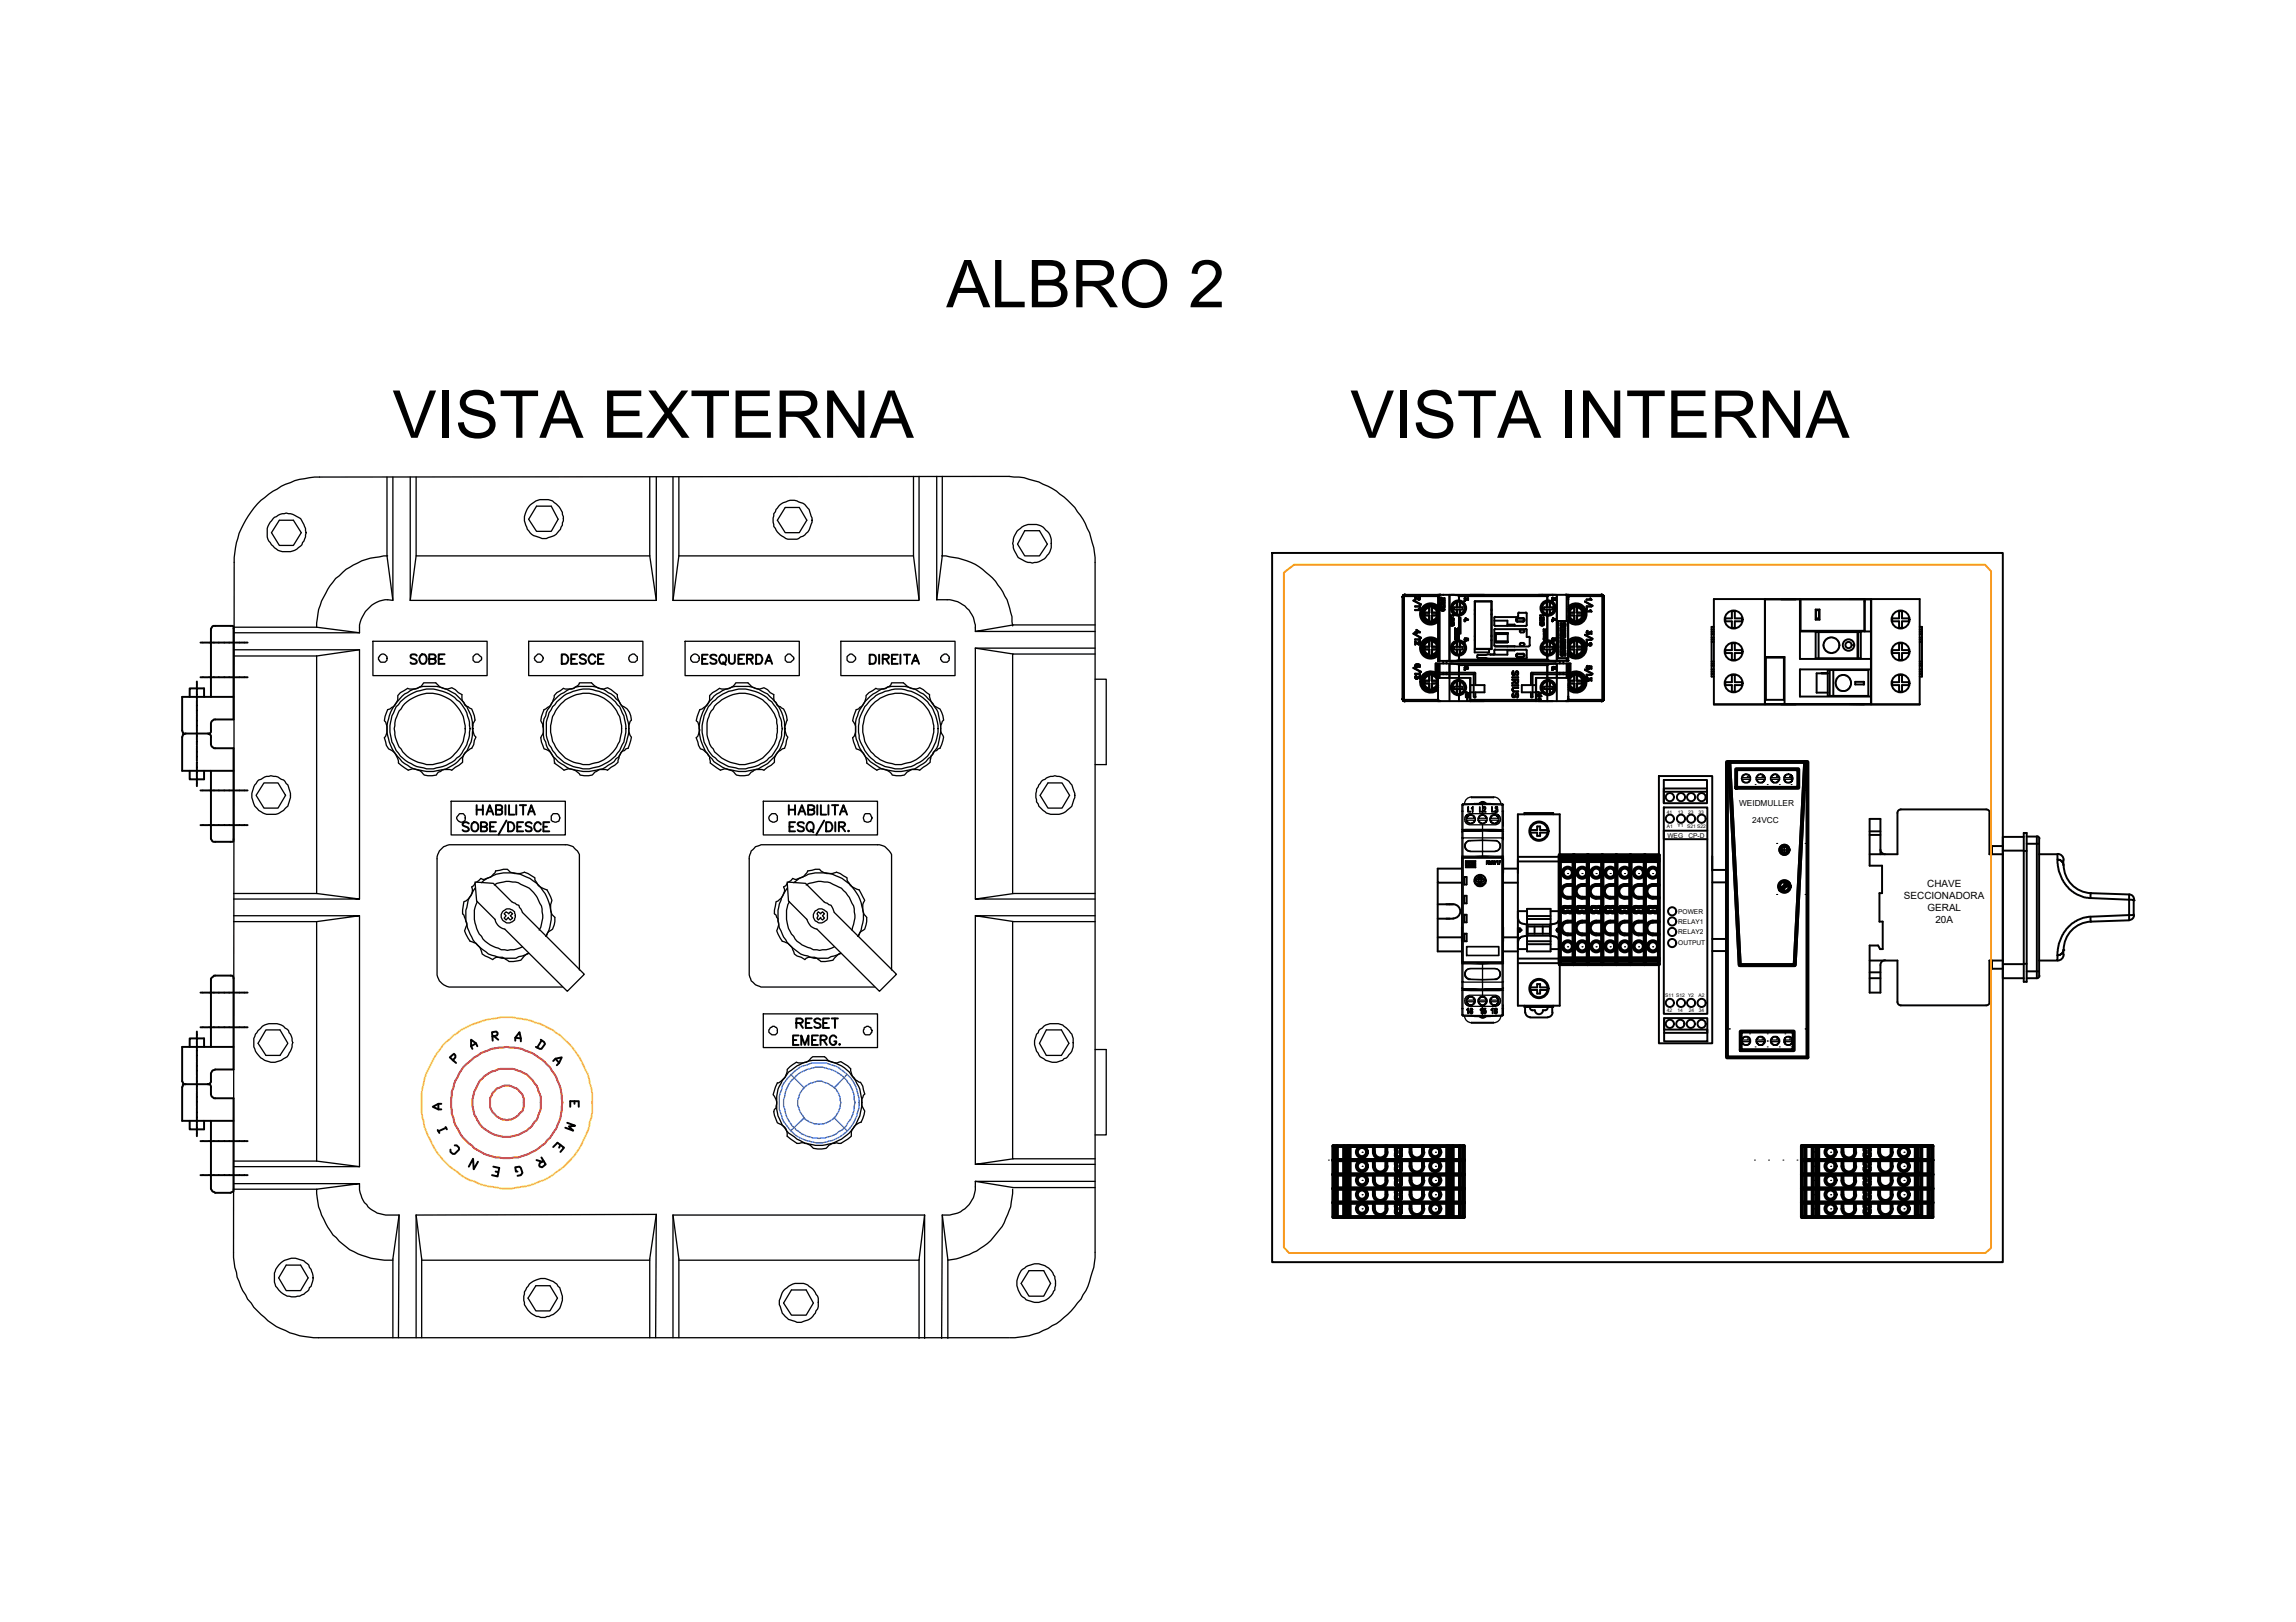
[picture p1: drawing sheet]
<svg xmlns="http://www.w3.org/2000/svg" width="297mm" height="210mm" viewBox="0 0 297 210" stroke-linecap="round" stroke-linejoin="round" font-family="sans-serif">
<defs><g id="words">
<g font-size="8.5">
<text x="122.4" y="39.8">ALBRO 2</text>
<text x="50.8" y="56.7">VISTA EXTERNA</text>
<text x="174.7" y="56.7">VISTA INTERNA</text>
</g>
<g font-size="4">
<text x="51.9" y="87.1">SOBE</text>
<text x="71.6" y="87.1">DESCE</text>
</g>
<g font-size="1.3">
<text x="246.3" y="116.3">SECCIONADORA</text>
<text x="249.3" y="114.8">CHAVE</text>
<text x="249.4" y="117.9">GERAL</text>
<text x="250.4" y="119.4">20A</text>
</g>
<g font-size="1.1">
<text x="225" y="104.3">WEIDMULLER</text>
<text x="226.7" y="106.4">24VCC</text>
</g>
<g font-size=".9">
<text x="215.7" y="108.4">WEG</text>
<text x="218.4" y="108.4">CP-D</text>
<text x="217.1" y="118.3">POWER</text>
<text x="217.1" y="119.6">RELAY1</text>
<text x="217.1" y="120.9">RELAY2</text>
<text x="217.1" y="122.3">OUTPUT</text>
</g>
<g font-size=".6">
<text x="215.6" y="105.3">41</text>
<text x="215.6" y="107.1">A1</text>
<text x="217" y="107.1">Y1 S21 S22</text>
<text x="217.1" y="105.3">13</text>
<text x="218.4" y="105.3">23</text>
<text x="219.7" y="105.3">33</text>
<text x="215.4" y="129">S11 S12 Y2</text>
<text x="215.6" y="131">42</text>
<text x="217" y="131">14</text>
<text x="218.5" y="131">24</text>
<text x="219.7" y="129">A2</text>
<text x="219.8" y="131">34</text>
</g>
</g></defs>
<!-- layer: 0 -->
<g fill="none" stroke="#000" stroke-width=".25">
<path d="M164.6 71.6h94.5v91.7h-94.5zM189 79.9v2.1M190.2 77h1.8M199 77h1.9M230.4 77.6h1.9M239.3 77.5h1.9M24.5 99.8v1.1h1.9v-1.1M24.5 90.2v-1.1h1.9v1.1M25.5 88.2v.2M25.5 88.5v.1M25.5 88.7v.5M25.5 89.4v.4"/>
<path d="M25.5 90v.4M25.5 90.6h.1M25.5 90.7v.5M25.5 91.4v.4M25.5 92v.5M25.5 92.6h.1M25.5 92.7v.5M25.5 93.4v.4M25.5 94v.5M25.5 94.5v.1M25.5 94.8v.4M25.5 95.4v.4"/>
<path d="M25.5 96v.4M25.5 96.6v.1M25.5 96.7v.5M25.5 97.4v.4M25.5 98v.5M25.5 98.7v.5M25.5 99.4v.4M25.9 83.2h.3M25.9 87.6h.3M26.4 83.2h.5M26.4 87.6h.5M26.9 94.9h-2.9l-.3 .2-.1 .3v4.4h6.6"/>
<path d="M27.1 83.2h.5M27.1 87.6h.5M27.3 90.2v-8.9h.1a.35 .35 0 0 1 .4-.3h2.3l.1 .1v12h-2.5l-.3 .3-.1 .2v1.2l-.2 .1h-.2l.4 .3v1.2l.1 .2 .3 .2h2.5v12.1h-.1h-2.3a.46 .46 0 0 1-.5-.5v-8.6M27.8 83.2h.4M27.8 87.6h.4M28.4 83.2h.5M28.4 87.6h.5M29.1 83.2h.5M29.1 87.6h.5M29.7 83.2h.5M29.7 87.6h.5M30.2 90.2h-6.6v4.3l.1 .4h.3"/>
<path d="M30.5 83.2h.4M30.5 87.6h.4M31.1 83.2h.5M31.1 87.6h.5M31.8 83.2h.2M31.8 87.6h.2M90.8 85.3h.5M91.6 84.7h-.8v1.2h.8M92.7 84.9a.46 .46 0 0 0-.4-.2 .46 .46 0 0 0-.4 .3l.1 .2 .7 .2v.3a.54 .54 0 0 1-.8 0M93.2 84.9l.1-.1a.57 .57 0 0 1 .7 .2 .57 .57 0 0 1-.2 .7l-.1 .2a.57 .57 0 0 1-.7-.3 .57 .57 0 0 1 .2-.7zM93.5 85.7l.4 .3M94.3 84.7v.9a.38 .38 0 0 0 .4 .3 .38 .38 0 0 0 .4-.3v-.9"/>
<path d="M95.5 85.3h.5M96.3 84.7h-.8v1.2h.8M96.6 85.3l.7-.1 .1-.1-.1-.3-.7-.1v1.2M97 85.3l.4 .6M97.8 84.7a.65 .65 0 0 1 .8 .4 .65 .65 0 0 1-.2 .8h-.6zM99 85.9l.5-1.2 .4 1.2M99.2 85.5h.5M112.5 84.7h.4a.64 .64 0 0 1 .4 .6 .64 .64 0 0 1-.4 .6h-.4zM113.7 84.7v1.2M114.2 85.3l.7-.1a.27 .27 0 0 0 0-.4l-.7-.1v1.2M114.6 85.3l.4 .6M115.4 85.3h.5"/>
<path d="M116.1 84.7h-.7v1.2h.7M116.5 84.7v1.2M117 84.7h.8M117.3 84.7v1.2M118 85.9l.4-1.2 .5 1.2M118.1 85.5h.6M190.2 90.7h1.8M199 90.7h1.9M221.7 91.2h26.7M239.3 91.1l1.9 .1M25.5 100v.6M25.5 100.8v.4"/>
<path d="M25.5 101.4v.3M25.9 106.8h.3M25.9 102.3h.3M26.4 106.8h.5M26.4 102.3h.5M27.1 106.8h.5M27.1 102.3h.5M27.8 106.8h.4M27.8 102.3h.4M28.4 106.8h.5M28.4 102.3h.5M29.1 106.8h.5"/>
<path d="M29.1 102.3h.5M29.7 106.8h.5M29.7 102.3h.5M30.5 106.8h.4M30.5 102.3h.4M31.1 106.8h.5M31.1 102.3h.5M31.8 106.8h.2M31.8 102.3h.2M60.6 106.6a.46 .46 0 0 0-.4-.2 .46 .46 0 0 0-.4 .3l.1 .1 .6 .3 .1 .3a.54 .54 0 0 1-.8 0M61.1 106.6a.45 .45 0 0 1 .5-.2 .45 .45 0 0 1 .3 .5 .53 .53 0 0 1-.1 .5 .53 .53 0 0 1-.6 .1 .81 .81 0 0 1-.1-.9zM61.7 104.2v1.2"/>
<path d="M61.7 104.8h.8M62.2 107l.7-.1 .1-.2-.1-.2-.2-.1h-.5v1.2h.5a.3 .3 0 0 0 .3-.3 .3 .3 0 0 0-.3-.3M62.5 104.2v1.2M62.9 105.4l.5-1.2 .4 1.2M63.1 105h.6M63.4 107h.5M64.2 104.8h.5l.2-.1v-.4l-.2-.1h-.5v1.2h.5l.3-.2a.3 .3 0 0 0-.3-.4M64.2 106.4h-.8v1.2h.8M65.4 104.2v1.2M65.5 106.2l-1 1.8M65.7 106.4a.65 .65 0 0 1 .8 .3 .65 .65 0 0 1-.2 .8l-.6 .1zM65.9 104.2v1.2h.6"/>
<path d="M66.8 104.2v1.2M66.9 107h.5M67.3 104.2h.8M67.7 106.4h-.8v1.2h.8M67.7 104.2v1.2M68.3 105.4l.4-1.2 .5 1.2M68.5 105h.5M68.8 106.6a.48 .48 0 0 0-.8 0 .25 .25 0 0 0 .2 .3l.5 .2 .1 .3a.48 .48 0 0 1-.8 0M70 106.7a.4 .4 0 0 0-.6-.2 .58 .58 0 0 0-.3 .7 .58 .58 0 0 0 .7 .3l.2-.2M70.3 107h.5M71.1 106.4h-.8v1.2h.8M102.1 104.8h.8"/>
<path d="M102.1 104.2v1.2M102.1 107h.5M102.9 106.4h-.8v1.2h.8M102.9 104.2v1.2M103.3 105.4l.4-1.2 .5 1.2M103.5 105h.5M104 106.6a.46 .46 0 0 0-.4-.2 .46 .46 0 0 0-.4 .3l.1 .2 .6 .2 .1 .3a.52 .52 0 0 1-.8 0M104.5 104.8h.6l.2-.1v-.4l-.2-.1h-.6v1.2h.6l.2-.1a.32 .32 0 0 0-.2-.5M104.6 106.4a.57 .57 0 0 1 .7 .3 .57 .57 0 0 1-.2 .7 .45 .45 0 0 1-.4 .2 .45 .45 0 0 1-.4-.4v-.3zM104.9 107.4l.3 .3M105.7 104.2v1.2M106.2 104.2v1.2h.7"/>
<path d="M106.6 106.2l-1 1.8M106.9 106.4a.65 .65 0 0 1 .7 .3 .65 .65 0 0 1-.2 .8l-.5 .1zM107.2 104.2v1.2M107.6 104.2h.8M108 104.2v1.2M108.1 106.4v1.2M108.5 107h.5l.2-.1a.26 .26 0 0 0 0-.5h-.7v1.2M108.7 105.4l.4-1.2 .5 1.2M108.8 105h.6M108.9 107l.4 .6M109.8 107.5v.1v-.1M186 117h2.1a.91 .91 0 0 1 .8 1 .91 .91 0 0 1-.9 .8"/>
<path d="M186 114.2v8.9h3.1M186 118.9h2M189.1 112.4h-3.1v1.8h3.1M189.1 120v1.8M194.5 112.4h1.9M194.5 114.2h1.9M194.5 111.1v1.9M194.5 120v1.8M196.4 105.4h5.4v24.7h-5.4zM196.4 111.5h5.4M196.4 110.9h5.4M197.2 105.4v-.2h3.7v.2"/>
<path d="M197.5 119.6v1.5M197.5 119.6h.1M197.6 117.9h-1.2v.3a1.38 1.38 0 0 0 .2 1.2l.4 .2h.5M197.6 117.6h3v5.5h-3zM197.6 118.9h3M197.6 118.5h3M197.6 119.6h2.9v1.5h-2.9zM197.6 119.9h2M198 107.4h.9v-.5h.3v.5h.9M198 107.8h.9v.4h.3v-.4h.9M198.5 119.9v.9M199.6 119.9h.9"/>
<path d="M199.6 119.9v.9M200.6 119.6h.1M200.6 117.9h1.2l-.1 1.1a.88 .88 0 0 1-1 .6h-.1M214.6 100.4h6.9v34.6h-6.9zM214.6 110.8v1.9M214.6 119.7v1.8M215.3 100.9h5.5v3h-5.5zM215.3 104.5h5.6v26.7h-5.6zM215.3 102.5v1.4M220.8 102h-5.5v.5h5.5M220.9 107.5h-5.6v1.1h5.6M221.5 110.8v1.9"/>
<path d="M221.5 112.6h1.9M221.5 114.2h1.9M241.9 107.6h1.4M241.9 108h1.4M243.3 109.9a.61 .61 0 0 0 .6 .6M243.3 110.5v-4.5h-1.4v6h1.6v3.6h-.4v3.7h.5v3.5h-.4l-.2-.4h-1.1v6.1h1.4v-3.6M245.5 105.2v5.3h-3.6M245.9 104.7h11M245.9 104.7l-.4 .3v.2M257 104.7l.4 .3v.2M257.4 105.2v5.3h1.7M259.1 109.5h-1.4v1"/>
<path d="M259.1 110.1h2.7M261.8 107.8h.4v19.3h-.4zM261.8 108.3h-2.7v18.3h2.7M261.8 110.1h.4M262.2 108.3h1.3v18.3h-1.3M262.2 109.2h1.6M263.5 108.2l.3 .2v.1M263.8 110.5h2.4v.7M263.8 108.6v17.7M266.2 110.5a.78 .78 0 0 1 .8 .8M266.9 111.3v.6l-.1-.4-.2-.2-.4-.1a4.7 4.7 0 0 0 4.3 5M267 111.9a3.7 3.7 0 0 0 3.5 3.7"/>
<path d="M270.5 116.2v-.6l4.9 .2v.6M270.5 116.2l4.9 .2M270.5 119.3a3.7 3.7 0 0 0-3.5 3.6M275.4 116.4l.6 .1M275.4 116.4v2l-4.9 .2a4.7 4.7 0 0 0-4.3 4.9v.1M275.5 115.8a.61 .61 0 0 1 .6 .6M276 116.5h.1M276 118.3v.1h-.6v.7l-4.9 .2v-.7M276 116.4v2.1M276.1 118.4a.61 .61 0 0 1-.6 .7M24.5 135.5v-1.1h1.9v1.1M25.5 133.5v.3"/>
<path d="M25.5 134v.5M25.5 134.7v.4M25.5 135.2v.1M25.5 135.4v.4M25.5 136v.5M25.5 136.7v.4M25.5 137.2v.1M25.5 137.4v.5M25.5 138v.5M25.5 138.7v.4M25.5 139.2v.1M25.5 139.4v.4"/>
<path d="M25.9 128.5h.3M25.9 132.9h.3M26.4 128.5h.5M26.4 132.9h.5M27.1 128.5h.5M27.1 132.9h.5M27.3 135.5v-8.9l.4-.3h2.3l.2 .2v11.9h-2.4l-.2 .1-.3 .4v1.2l-.3 .2h-.1h.2l.2 .3v1.1l.1 .2 .3 .2h2.5v12l-.4 .3h-2l-.3-.3-.2-.2v-8.9M27.8 128.5h.4M27.8 132.9h.4M28.4 128.5h.5M28.4 132.9h.5M29.1 128.5h.5"/>
<path d="M29.1 132.9h.5M29.7 128.5h.5M29.7 132.9h.5M30.2 135.5h-6.6v4.4l.2 .4h.2M30.5 128.5h.4M30.5 132.9h.4M31.1 128.5h.5M31.1 132.9h.5M31.8 128.5h.2M31.8 132.9h.2M58.6 137.2l.3-.4v-.2l-.2-.2-.5 .4 .8 .8M61.6 135l-.7 .4"/>
<path d="M61.8 135.4l-.2-.4-.7-.5v.9l.2 .3M63.7 134.1l.6-.1 .1-.3-.2-.2-.5 .1v1.1M64 134.1l.5 .4M66.7 134.7v-.4l.5-.7 .2 1.2M66.7 134.3l.7 .1M70 134.5l.4 .3 .1 .3-.5 .6h-.2l-.5-.2M70 134.7l-.5 .9M71.6 137.3l.3-.3 .8-.2-.4 .8-.3 .3M71.9 137l.4 .6M102.6 134.6h.4M103 132.4l.7-.1a.27 .27 0 0 0 0-.4l-.7-.1v1.2M103.3 134h-.7v1.2h.7"/>
<path d="M103.4 132.4l.5 .6M103.7 135.2v-1.2l.4 1.2 .5-1.2v1.2M104.3 132.4h.4M105 131.8h-.7v1.2h.7M105.1 134.6h.4M105.8 134h-.7v1.2h.7M106.2 132a.46 .46 0 0 0-.5-.2 .46 .46 0 0 0-.3 .3l.2 .2 .3 .1a.3 .3 0 0 1 .3 .4 .3 .3 0 0 1-.3 .2h-.4l-.1-.1M106.2 134.6h.5l.2-.1 .1-.2-.3-.3h-.5v1.2M106.5 132.4h.5M106.5 134.6l.5 .6M107.3 131.8h-.8v1.2h.8M107.6 131.8h.8"/>
<path d="M108 131.8v1.2M108.2 134.3a.43 .43 0 0 0-.6-.2 .64 .64 0 0 0-.2 .7 .64 .64 0 0 0 .5 .4 .39 .39 0 0 0 .3-.4h-.3M108.6 135.1v.1l.1-.1M186 121.3h3.1M194.5 123.1h1.9M194.5 121.3h1.9M196.4 124.6h5.4M196.4 124.1h5.4M196.6 120.2h.1M196.6 120.2l.2 .2M196.6 120.2a.23 .23 0 0 0-.1 .2 .23 .23 0 0 0 .1 .2l.2-.2M196.8 120.4h.1"/>
<path d="M197.2 130.1v.2h3.7v-.2M197.3 130.3v.7M197.3 131a.61 .61 0 0 0 .7 .6M197.5 121.1h-.2a.85 .85 0 0 0-.9 1.1v.6h1.2M197.5 121.1h.1M197.6 122.2h3M197.6 121.8h3M197.6 120.8h2.9M197.9 131.7h2.3M198 130.3a.32 .32 0 0 0 .3 .4M198 128.1h.9v.5h.3v-.5h.9M198 127.8h.9v-.4h.3v.4h.9"/>
<path d="M198.2 130.7h.3M198.6 130.7a.53 .53 0 0 0 .5 .5 .53 .53 0 0 0 .5-.5M199.6 130.7h.3M200.2 130.3a.32 .32 0 0 1-.3 .4M200.6 121.1h.1M200.6 121.1h.3a.9 .9 0 0 1 .9 1.1v.6h-1.2M200.8 130.3v.7M200.9 131a.61 .61 0 0 1-.7 .6M201.4 120.2a.18 .18 0 0 1 .3 0 .18 .18 0 0 1 0 .3 .18 .18 0 0 1-.3 0zM201.6 120.2h.1M215.3 131.8h5.6v3h-5.6zM215.3 131.8v1.4h5.6v.5h-5.6"/>
<path d="M221.5 121.5h1.9M221.5 123.1h1.9M241.9 124.3h3.6v5.4M241.9 125.8h1.4M241.9 126.6h1.4M243.9 124.3a.61 .61 0 0 0-.6 .6M245.5 129.7v.2l.4 .2M245.9 130.1h11M257.4 129.7v.2l-.4 .2M257.7 124.3v1.1h1.4M259.1 124.3h-1.7v5.4M259.1 124.8h2.7"/>
<path d="M261.8 124.7h.4M262.2 125.7h1.6M263.8 126.3l-.1 .2-.2 .1M266.2 123.6v.7h-2.4M266.9 123h.1M266.9 123a.81 .81 0 0 1-.7 .6M266.9 123v.5M267 123.5a.78 .78 0 0 1-.8 .8M24.5 145v1.1h1.9v-1.1M25.5 140.1v.4M25.5 140.7v.4M25.5 141.2v.1"/>
<path d="M25.5 141.4v.5M25.5 142v.5M25.5 142.7v.4M25.5 143.2v.1M25.5 143.4v.5M25.5 144v.5M25.5 144.7v.4M25.5 145.2v.1M25.5 145.4v.5M25.5 146.1v.4M25.5 146.7v.3M25.9 152.1h.3"/>
<path d="M25.9 147.7h.3M26.4 152.1h.5M26.4 147.7h.5M26.9 140.3h-3.2v.1l-.1 .3v4.3h6.6M27.1 152.1h.5M27.1 147.7h.5M27.8 152.1h.4M27.8 147.7h.4M28.4 152.1h.5M28.4 147.7h.5M29.1 152.1h.5M29.1 147.7h.5"/>
<path d="M29.7 152.1h.5M29.7 147.7h.5M30.5 152.1h.4M30.5 147.7h.4M31.1 152.1h.5M31.1 147.7h.5M31.8 152.1h.2M31.8 147.7h.2M56.6 146.2l.2 .4M56.7 142.8v.8M57.1 142.8h-.4l-.7 .4 .7 .4h.4M57.6 145.9l.2 .2"/>
<path d="M57.7 145.9l-1 .5M58.8 148.2h.3l.3 .3v.3l-.6 .5h-.2l-.3-.2v-.3M61.8 150.3l-.5 1-.1-1.3-.6 1M63.8 151l.8 .1-.2 1.1-.7-.1M64.1 151.6l.4 .1M67 151.6h-.3v-.5l.5-.1 .2 .1 .2 .7-.2 .3-.4 .1M69.4 150.1l.7 .2M70 149.8l.6 .9-.5 .4-.3-.1v-.2v-.3l.5-.2M71.6 148.4l.5-.5 .9 .6-.5 .6M72.5 148.1l-.2 .4M73.4 145.3l1 .4-.8 .1 .6 .5-1.1-.4M73.8 143.2v-.7h1.1v.7"/>
<path d="M74.3 142.5v.3"/>
<circle cx="199.1" cy="107.6" r="1.25"/>
<circle cx="199.1" cy="107.6" r="1.12"/>
<circle cx="216" cy="103.2" r=".53"/>
<circle cx="216" cy="106" r=".53"/>
<circle cx="216.3" cy="117.9" r=".53"/>
<circle cx="216.3" cy="119.2" r=".53"/>
<circle cx="217.5" cy="103.2" r=".53"/>
<circle cx="217.5" cy="106" r=".53"/>
<circle cx="218.8" cy="106" r=".53"/>
<circle cx="218.8" cy="103.2" r=".53"/>
<circle cx="220.1" cy="103.2" r=".53"/>
<circle cx="220.1" cy="106" r=".53"/>
<circle cx="199.1" cy="127.9" r="1.25"/>
<circle cx="199.1" cy="127.9" r="1.12"/>
<circle cx="216" cy="132.5" r=".53"/>
<circle cx="216" cy="129.8" r=".53"/>
<circle cx="216.3" cy="122" r=".53"/>
<circle cx="216.3" cy="120.6" r=".53"/>
<circle cx="217.4" cy="132.5" r=".53"/>
<circle cx="217.5" cy="129.8" r=".53"/>
<circle cx="218.7" cy="132.5" r=".53"/>
<circle cx="218.8" cy="129.8" r=".53"/>
<circle cx="220.1" cy="132.5" r=".53"/>
<circle cx="220.1" cy="129.8" r=".53"/>
</g>
<!-- layer: 00_COMPONENTS_1 -->
<g fill="none" stroke="#000" stroke-width=".25">
<path d="M221.7 77.5h26.7v13.7h-26.7zM223.2 80v.4M224.1 79.1v.9h-.9M224.1 79.1h.4M224.4 79.1v.9h.9M225.4 80v.4M228.3 77.6h4.6v7.7h9.1M228.3 77.5v13.7M234.9 78.9h.5v1.3h-.5zM234.9 79h.4v1h-.4zM241.2 77.9h.1M242.1 77.5v13.7"/>
<path d="M244.8 80v.4M245.7 79.1v.9h-.9M245.7 79.1h.4M246.1 79.1v.9h.9M246.9 80v.4M221.4 81.5h.3M221.4 81.8h.3M221.4 82.1h.3M221.4 82.5h.3M221.4 82.8h.3M221.4 83.1h.3M221.4 85.6h.3"/>
<path d="M221.4 85.9h.3M221.4 86.2h.3M221.4 86.6h.3M221.4 86.9h.3M221.4 87.2h.3M221.7 81.1h-.3v6.5h.3M223.2 80.4h.9v.9M223.2 84.5h.9v.9M223.2 88.7h.9v.8M223.2 88.2v.4M223.2 84.1v.4M224.1 83.3v.8h-.9"/>
<path d="M224.1 87.4v.9h-.9M224.1 81.2h.4M224.1 89.5h.4M224.1 87.4h.4M224.1 85.4h.4M224.1 83.3h.4M224.4 83.3v.8h.9M224.4 87.4v.9h.9M225.3 80.4h-.9v.9M225.3 84.5h-.9v.9M225.3 88.7h-.9v.8M225.4 88.2v.4"/>
<path d="M225.4 84.1v.4M228.3 85h2.6v6.1M228.5 85.1h2.3v5.5h-2.3zM232.9 81.7h9.1M234.9 81.8h5.8v3.4h-5.8zM235.3 81.8v3.4M235.7 87.1h.8h-1.5v2.5h1.5M236.5 86.7h5.2v3.4h-5.2zM236.7 86.7v3.4M237.2 86.7v3.4M237.7 87.7a1.01 1.01 0 0 1 1.5 0 1.01 1.01 0 0 1 0 1.4 1.01 1.01 0 0 1-1.5-.1l-.2-.5 .1-.6zM240 88.2h1.2v.4h-1.2z"/>
<path d="M240.3 81.8v3.4M240.4 81.8v3.4M241.1 88.2v.4M241.2 81.6v-4h-8.3v4h8.3M241.2 81.7v-4.1h.8v13.5h-13.7M242 86.6h-9.1v3.5h9.1M244.8 80.4h.9v.8l.2 .1 .2-.1v-.8h.9M244.8 88.7h.9v.8M244.8 88.2v.4M245.7 83.3h.4M245.7 89.5h.4M245.7 87.4h.4"/>
<path d="M245.7 83.3v.8h-.9v.2v.2h.9v.9h.4v-.9h.9M245.7 87.4v.9h-.9M246.1 83.3v.8h.9M246.1 87.4v.9h.9M246.9 84.1v.4M246.9 88.2v.4M247 88.7h-.9v.8M248.4 81.1h.3v6.5h-.3M248.4 81.5h.3M248.4 81.8h.3M248.4 82.1h.3M248.4 82.5h.3"/>
<path d="M248.4 82.8h.3M248.4 83.1h.3M248.4 85.6h.3M248.4 85.9h.3M248.4 86.2h.3M248.4 86.6h.3M248.4 86.9h.3M248.4 87.2h.3"/>
<circle cx="224.3" cy="88.4" r="1.16"/>
<circle cx="224.3" cy="84.3" r="1.16"/>
<circle cx="224.3" cy="80.2" r="1.16"/>
<circle cx="236.9" cy="83.5" r="1.02"/>
<circle cx="239.1" cy="83.5" r=".74"/>
<circle cx="239.1" cy="83.5" r=".4"/>
<circle cx="245.9" cy="88.4" r="1.16"/>
<circle cx="245.9" cy="84.3" r="1.16"/>
<circle cx="245.9" cy="80.2" r="1.16"/>
</g>
<!-- layer: 0 -->
<g fill="none" stroke="#000" stroke-width=".17">
<path d="M35.3 67.1l.5-.2a2.42 2.42 0 0 1 2.3-.2l.3 .2a.94 .94 0 0 1 .7 .7l.3 .5a2.23 2.23 0 0 1-.3 2.1 1.48 1.48 0 0 1-.7 .8 2.52 2.52 0 0 1-3-.2 2.52 2.52 0 0 1-.6-2.9zM36.1 67.3h1.9l1 1.6-1 1.7h-1.9l-1-1.7zM50.1 61.7v10.2l.7 5.8a3.7 3.7 0 0 0-4.2 2.8l-.1 1.4M50.2 71.9a9.3 9.3 0 0 0-7.8 4.4 9.4 9.4 0 0 0-1.4 4.9M50.8 61.7v16M53.1 77.7h31.8M53.1 61.7v16M53.8 61.7v10.2h30.3M53.8 71.9l-.7 5.8M68.6 65.4a2.52 2.52 0 0 1 2.6-.7 2.55 2.55 0 0 1 1.4 3.5 1.96 1.96 0 0 1-1.7 1.4 1.46 1.46 0 0 1-1.3-.1 2.14 2.14 0 0 1-1.7-1.8 2.51 2.51 0 0 1 .7-2.3zM69.4 65.5h1.9l.9 1.7-.9 1.6h-1.9l-1-1.6zM84.1 61.7v10.2"/>
<path d="M84.1 71.9l.8 5.8M84.9 61.7v16M87.1 61.7v16M87.1 77.7h31.8M87.8 61.7v10.2M87.8 71.9h30.4M87.8 71.9l-.7 5.8M101 65.3a2.34 2.34 0 0 1 2.3-.3 2.17 2.17 0 0 1 1.6 1.8 1.46 1.46 0 0 1-.1 1.3 1.83 1.83 0 0 1-1.2 1.4 1.06 1.06 0 0 1-1.1 .3 1.42 1.42 0 0 1-1.3-.4 2.52 2.52 0 0 1-1.2-2.1l.1-.8 .2-.3 .1-.3zM101.6 65.7h1.8l1 1.6-1 1.6h-1.8l-1-1.6zM118.2 61.7v10.2M118.9 61.7v15.9l-.7-5.7M121.2 77.6a5.6 5.6 0 0 1 2.7 .3 3.9 3.9 0 0 1 2.3 3.8"/>
<path d="M121.2 61.7v15.9M121.8 71.9a9.2 9.2 0 0 1 8.8 6.8l.3 1.1 .1 1.2M121.9 61.7v10.2l-.7 5.7M131.6 68.8a2.53 2.53 0 0 1 2.5-.9 2.53 2.53 0 0 1 1.9 1.9 2.5 2.5 0 0 1-3.3 2.9l-.5-.3a.94 .94 0 0 1-.7-.7 2.27 2.27 0 0 1-.4-1.9zM132.6 68.7h1.9l1 1.7-1 1.5h-1.9l-1-1.5zM30.3 84.1h16.2M30.3 81.9h16.2M30.3 81.2h10.7M30.3 84.9h10.7M41 84.9v30.7M41 81.2l5.5 .7M46.5 84.1v32.2"/>
<path d="M46.5 84.1l-5.5 .8M48.2 83h14.8v4.4h-14.8zM51.8 89.6l.9-.5a1.67 1.67 0 0 0 2.1-.7h1.6a1.75 1.75 0 0 0 2 .6l1.4 .9a1.09 1.09 0 0 0 .2 1l.1 .3 .2 .2 .7 .4a2.31 2.31 0 0 1 .4 1.6 1.64 1.64 0 0 0 .2 2l-.2 .4-.1 .6-.3 .4-.4 .3a1.37 1.37 0 0 0-.8 1.6l-1.4 1-.5-.1a.97 .97 0 0 0-.9 .2l-.3 .1-.2 .4-1.1 .1a1.52 1.52 0 0 1-1.1-.6l-.2-.1a1.26 1.26 0 0 0-1.3 0l-1.3-1a2.09 2.09 0 0 0-1.2-1.8l-.3-.5-.3-.9a1.95 1.95 0 0 0 0-2.2l.1-.6 .4-.9h.2a1.79 1.79 0 0 0 1.1-1.8zM51.8 90.8a5.2 5.2 0 0 1 5.1-1.4 5 5 0 0 1 3 2.1 5.1 5.1 0 0 1-2.2 7.5 5.1 5.1 0 0 1-5.7-1 5.1 5.1 0 0 1-1.1-5.7l.4-.8zM52 90.1a6.1 6.1 0 0 1 4.5-1.3 5.6 5.6 0 0 1 4.6 4.7 5.6 5.6 0 0 1-3 5.8 5.5 5.5 0 0 1-7.6-2.9 5.1 5.1 0 0 1 .4-4.9zM61.2 85a.48 .48 0 0 1 .4-.4 .48 .48 0 0 1 .5 .3 .38 .38 0 0 1 .2 .4 .38 .38 0 0 1-.3 .3 .53 .53 0 0 1-.6 0 .53 .53 0 0 1-.2-.6zM68.4 83h14.8v4.4h-14.8zM69.2 85l.1-.1a.52 .52 0 0 1 .7-.1 .52 .52 0 0 1 .2 .6 .6 .6 0 0 1-.6 .3 .6 .6 0 0 1-.5-.5zM71.6 90.7a5.4 5.4 0 0 1 1.7-1.3l.4-.2a6.9 6.9 0 0 1 4.3 0l1.1 .6a5.5 5.5 0 0 1 1.1 7.8l-.1 .3-1 .9a4 4 0 0 1-1.9 .9 5.6 5.6 0 0 1-3.9-.4 6.2 6.2 0 0 1-2.6-2.9 6.2 6.2 0 0 1 0-4.2zM71.7 98.7l1.3 1a1.66 1.66 0 0 1 2 .6l.6 .1 1-.1a1.69 1.69 0 0 1 2-.6l1.4-1 .1-.9 .2-.4 .2-.2 .3-.1 .2-.2 .3-.1 .4-1.4a1.95 1.95 0 0 1 0-2.2 1.76 1.76 0 0 0-1.2-1.8l-.4-.7-.2-.5v-.3l-1.3-.9a1.72 1.72 0 0 1-2.1-.6h-1.5a1.53 1.53 0 0 1-1.9 .8l-.2-.1-.9 .5-.3 .4a2.05 2.05 0 0 1-1.3 1.8 2.31 2.31 0 0 0-.4 1.6 1.89 1.89 0 0 1 0 2.1v.5l.4 .9a1.63 1.63 0 0 1 1.3 1.6l.1 .2M72 90.8a5.2 5.2 0 0 1 7.6 0 5.2 5.2 0 0 1-.6 7.6 5.2 5.2 0 0 1-7.5-1.3l-.5-.7a5.6 5.6 0 0 1 .5-4.9zM81.4 84.9a.59 .59 0 0 1 1.1 .1 .57 .57 0 0 1-.5 .7 .57 .57 0 0 1-.6-.6z"/>
<path d="M88.6 83h14.8v4.4h-14.8zM91.8 90l.4-.4 .9-.5a1.71 1.71 0 0 0 2.1-.7h1.6a1.75 1.75 0 0 0 2 .6l1.3 .9a.99 .99 0 0 0 .3 1l.1 .3 .2 .2 .3 .1a1.96 1.96 0 0 1 .5 2.6l.3 1.1 .1 .2-.4 1.4-.3 .1a1.69 1.69 0 0 0-1 1.8l-1.4 1a1.49 1.49 0 0 0-1.8 .4l-.2 .2-1.1 .1a1.52 1.52 0 0 1-1-.6l-.2-.1a1.2 1.2 0 0 0-1.3 0l-1.3-1v-.2a1.79 1.79 0 0 0-1.3-1.6l-.2-.5-.3-.9 .2-.2 .2-.5v-.3v-.2a1.35 1.35 0 0 0-.4-1l.4-1.5h.3a1.67 1.67 0 0 0 1-1.8zM92.2 90.8l.4-.2a5 5 0 0 1 3.4-1.4 5.2 5.2 0 0 1 3.5 1.4l.4 .2a5.8 5.8 0 0 1 1.3 3.5 7 7 0 0 1-1.3 3.5 6.8 6.8 0 0 1-3.4 1.7 3.6 3.6 0 0 1-1.8-.2 5.2 5.2 0 0 1-3.1-7.8zM92.4 90.1a5.9 5.9 0 0 1 6.9-.3 6.1 6.1 0 0 1 2.3 4.5 5.7 5.7 0 0 1-3.9 5.3 6 6 0 0 1-5.3-1l-.3-.4a5.4 5.4 0 0 1 0-7.8zM92.4 91.4a4.6 4.6 0 0 1 7.4 .4l.1 .2a3.7 3.7 0 0 1 .7 1.9 4.7 4.7 0 0 1-4.6 5 4.7 4.7 0 0 1-4.5-3.8 4.7 4.7 0 0 1 .5-3.1l.3-.2zM101.6 85l.1-.1a.48 .48 0 0 1 .4-.3 .48 .48 0 0 1 .5 .4 .31 .31 0 0 1-.1 .5 .52 .52 0 0 1-.7 .2 .52 .52 0 0 1-.2-.7zM108.8 83h14.8v4.4h-14.8zM109.6 85a.55 .55 0 0 1 .5-.4 .55 .55 0 0 1 .5 .4 .49 .49 0 0 1-.5 .7 .52 .52 0 0 1-.5-.7zM112 90.7a5.6 5.6 0 0 1 5.9-1.6l.4 .1 1.2 .6 1.2 1.3a5.9 5.9 0 0 1 0 6.5l-.6 .6a4.7 4.7 0 0 1-1.8 1.3 6.4 6.4 0 0 1-4.6-.2 5.6 5.6 0 0 1-2.5-7.5zM112 90l.4-.4 .9-.5 .2 .1a1.53 1.53 0 0 0 1.8-.8h1.6a1.84 1.84 0 0 0 2.1 .6l1.3 .9a1.85 1.85 0 0 0 1.3 1.9l.4 .8 .1 .6a1.75 1.75 0 0 0 0 2.2l-.5 1.4-.7 .4-.5 .6-.1 .9-1.3 1a1.58 1.58 0 0 0-2 .6l-.5 .1-1.1-.1a1.58 1.58 0 0 0-2-.6l-1.3-1a1.85 1.85 0 0 0-1.3-1.8l-.5-1.4a1.77 1.77 0 0 0 0-2.2l.5-1.5h.3l.1-.3a1.7 1.7 0 0 0 .8-1.5zM112.4 90.8a4.8 4.8 0 0 1 2.9-1.5 5 5 0 0 1 3.7 .7 5.2 5.2 0 0 1 .4 8.4 5.2 5.2 0 0 1-8.1-2.4 5.5 5.5 0 0 1 .6-4.5zM121.8 84.9a.55 .55 0 0 1 .8-.1 .55 .55 0 0 1 .1 .8 .55 .55 0 0 1-.8 0l-.1-.2a.36 .36 0 0 1 0-.5z"/>
<path d="M126.2 83.9v32.4M126.2 83.9l4.9 .7h10.6M126.2 83.9h15.5M131 84.6v31M141.7 80.9h-10.6l-4.9 .8h15.5M141.7 87.9h1.4v11h-1.4M30.2 118.5h16.3l-5.5 .8M30.2 119.3h10.8M30.2 115.6h10.8M33.3 101.1a2.67 2.67 0 0 1 3.9 .5l.1 .2a2.79 2.79 0 0 1-.1 2.5 2.91 2.91 0 0 1-1.8 1.1 2.44 2.44 0 0 1-2.5-1.2 2.44 2.44 0 0 1 .2-2.8zM34.1 101.3h1.9l.9 1.6-.9 1.7h-1.9l-1-1.7zM41 115.6l5.5 .7h-16.3"/>
<path d="M41 119.3v31M46.5 118.5v32.5M58.4 103.7h14.7v4.3h-14.7zM59.4 105.4a.56 .56 0 0 1 .8 .3 .56 .56 0 0 1-.6 .7 .67 .67 0 0 1-.5-.6zM61.5 114.3l-.2 .3-.3 .2a1.53 1.53 0 0 1-1 1.9l-.2 1.6 .2 .1 .3 .8a.92 .92 0 0 1-.1 1l-.1 .3 .2 .4 .5 .9a1.97 1.97 0 0 1 1.6 1.7l1.3 .7a1.57 1.57 0 0 1 2.2 .2l1.5-.1 .5-.7 .5-.2-.4 .1a5.4 5.4 0 0 1-3.5 .4 5.5 5.5 0 0 1-4.2-5.6v-.5l.1-.4a2.73 2.73 0 0 1 .6-1.7l.5-.8M61.5 114.1l2.3 .2 2.4 2.4 .9 .5 .5 .9 8 8-2.2 2.2-8.1-8.1-.7-.3-.4-.5-.2-.4-2.3-2.4zM61.7 114.1l.5-.4 .3 .1 .4-.1a1.61 1.61 0 0 0 1.2-1l1-.2h.5a1.81 1.81 0 0 0 2.2 .4l.5 .1 .9 .6a1.74 1.74 0 0 0 1.6 1.6l.6 1.3a2.08 2.08 0 0 0 .2 2l.2 .2a2.08 2.08 0 0 1-.5 1.7 1.26 1.26 0 0 0-.7 .8M61.8 116.7a4.4 4.4 0 0 0 2.7 6l.3 .2 .8 .1 .4-.1a3.1 3.1 0 0 0 1.6-.4M62.3 114.2a5.4 5.4 0 0 1 8.8 3 5.4 5.4 0 0 1-.4 4M64 114.5l.3-.2a4.1 4.1 0 0 1 3.5 .3 3.6 3.6 0 0 1 2 2.3 3.8 3.8 0 0 1 0 3.5M65.1 117.9a.99 .99 0 0 1 1.5 .1l.1 .5a.85 .85 0 0 1-.5 .8 .85 .85 0 0 1-.9 0 .82 .82 0 0 1-.2-1.4zM65.8 118.3l.2-.3 .3 .3-.3 .2 .3 .3-.3 .3-.2-.3"/>
<path d="M65.9 118.3l-.4-.3-.3 .3 .3 .2-.3 .3 .3 .3 .3-.4M71.5 105.4a.58 .58 0 0 1 .8 .1 .58 .58 0 0 1-.1 .8 .58 .58 0 0 1-.8-.1l-.1-.1v-.5zM98.7 103.7h14.8v4.3h-14.8zM99.6 105.6a.55 .55 0 0 1 .7-.3 .55 .55 0 0 1 .3 .7 .55 .55 0 0 1-.7 .3l-.3-.2-.1-.2zM101.8 114.3l-.1 .3-.3 .2a.99 .99 0 0 1-.1 1.1l-.3 .4-.3 .3-.3 .1-.2 1.6 .2 .1 .1 .3 .2 .2v.3a1.37 1.37 0 0 1-.2 1.3l.7 1.3a1.97 1.97 0 0 1 1.6 1.7l.3 .2 .6 .2 .4 .3a1.51 1.51 0 0 1 2.1 .2l1.6-.1 .7-.8 .3-.1-1.7 .6h-.4a5.4 5.4 0 0 1-5.7-3.5 4.5 4.5 0 0 1-.3-3.1l.4-1.3 .7-1.2M101.8 114.1l2.4 .2 2.4 2.4 .9 .5 .4 .9 8.1 8-2.2 2.2-8.1-8.1h-.3a1.79 1.79 0 0 1-1-1.2l-2.4-2.4zM102 114.1l.6-.4a.86 .86 0 0 0 1-.1l.3-.1 .6-.8 1-.2h.5a1.81 1.81 0 0 0 2.2 .4l.5 .1 .9 .6a1.74 1.74 0 0 0 1.6 1.6l.7 1.3a1.83 1.83 0 0 0 .2 2.2l-.1 1-.1 .5-.2 .2a1.51 1.51 0 0 0-.8 .8M102.1 116.7a4.4 4.4 0 0 0 2 5.7l1.1 .5 .8 .1 .4-.1a2.79 2.79 0 0 0 1.5-.4M102.7 114.2a5.4 5.4 0 0 1 2.8-1.2 5.7 5.7 0 0 1 5.6 8.2M104.3 114.5l.4-.2a5 5 0 0 1 4.2 .6 5.2 5.2 0 0 1 1.6 2.7v.4a4.9 4.9 0 0 1-.3 2.4M105.5 117.9a.96 .96 0 0 1 1.2-.1 .96 .96 0 0 1 .3 1.3l-.2 .1a.91 .91 0 0 1-1.3 0 .91 .91 0 0 1 0-1.3zM106.1 118.3l.3-.3 .3 .3-.3 .2 .3 .3-.3 .3-.3-.3"/>
<path d="M106.2 118.3l-.3-.3-.2 .3 .2 .2-.2 .3 .2 .3 .3-.4M111.9 105.4l.2-.1a.54 .54 0 0 1 .7 .4 .54 .54 0 0 1-.5 .7 .54 .54 0 0 1-.6-.5zM126.2 118.5v32.2M131 119.3v30.7M134.7 101.1l.5-.2a2.42 2.42 0 0 1 2.4-.2 2.25 2.25 0 0 1 1.3 1.7 1.54 1.54 0 0 1-.1 1.4 1.98 1.98 0 0 1-.9 1.2 3.1 3.1 0 0 1-2.5 .2l-1-.9a2.67 2.67 0 0 1 0-2.7zM135.6 101.3h1.8l1 1.6-1 1.7h-1.8l-1-1.7zM141.7 118.5h-15.5l5 .8h10.5M141.7 115.6h-10.5l-5 .7h15.5M189.1 111.1h.2v13.4h5v.1h-5v-.1h-.2M189.1 111.1v13.4M189.3 110.8h2.5v.1M189.3 108.4v-.8l2.5-.1v.9h2.5v2.4"/>
<path d="M189.3 107.5h2.5M189.3 110.8v.1h5v-.1M189.3 107.5v.1h-.2v3.5M189.3 104v.2h-.2v3.5M189.3 110.8h-.2M189.3 107.3h-.2M189.3 108.4h-.2M189.3 105h-.2M189.3 107.5l-.2 .1M189.3 110.9l-.2 .1M189.3 110.9h5v.2h-5zM189.3 110.9l-.1 .1"/>
<path d="M189.4 115.9h.4v1h-.4zM189.4 113.5h.4v1h-.4zM189.4 118.3h.4v1.1h-.4zM189.5 113.5v1zM189.5 119.4v-1v1M189.5 118.4h.2h-.2M189.5 113.5h.2v1v-1zM189.5 119.4h.2M189.5 114.4h.2M189.5 109.3v.4M189.5 109.4h.1M189.6 109.1h.1"/>
<path d="M189.6 109.4v.1M189.6 111.4h1.3v.1h-1.2v.5h.1v-.4h.1v.4h.1v-.4h.1v.5h-.5zM189.6 112.2h1.2v-.1h-.2v-.5h.3v.7h-1.3zM189.6 109.9h.1M189.6 109.7v.1M189.7 105.9h.1M189.7 106.1h.1M189.7 115.9v1h-.2M189.7 118.4v1v-1M189.7 115.9h-.2v1M189.8 106.1h1a.53 .53 0 0 1-.5 .4 .53 .53 0 0 1-.5-.4zM189.9 105.6l.2-.1a.53 .53 0 0 1 .7 .4h-1z"/>
<path d="M189.9 104.4h.1v.6h.3v.1h-.4zM190.2 108.8h3.2a.72 .72 0 0 1 .7 .7 .72 .72 0 0 1-.7 .7h-3.2M190.2 111.6h.3v.3h-.2v.1h.2v.1h-.3zM190.2 108.8a.66 .66 0 0 0-.6 .7 .66 .66 0 0 0 .6 .6M190.3 111.7l.1 .1zM190.4 103.2h2.8zM190.4 103.2h2.8M190.4 103.1a.91 .91 0 0 0-.9 .9M190.5 104.4l.1 .7h-.1v-.6l-.1 .2zM190.7 111.7h.1v.3h-.1zM190.8 104h-.2M190.8 105.9h.1"/>
<path d="M190.8 106.1h.1M190.9 114.3h.2v.3M191 113.8v.3M191.2 110.9h.6M191.2 105.9h.1M191.2 106.1h.1M191.2 113.8h-.2l.3 .1M191.3 106.1h1v.1a.52 .52 0 0 1-.6 .3 .52 .52 0 0 1-.4-.4zM191.3 114.1h.1zM191.3 113.8v.1l.1-.1M191.3 114.1h.1M191.3 114.1h-.3h.2"/>
<path d="M191.3 113.9v.1M191.3 113.5l.1 .3zM191.3 113.8h.1M191.3 104h.1M191.3 114.2v.2M191.3 104h-.6M191.3 114.4h.1M191.3 104a.57 .57 0 0 1 1 0M191.4 114.7h.1M191.4 113.4h.2M191.4 114.4v.3zM191.4 113.5v.1"/>
<path d="M191.4 114.1l-.1 .3M191.4 113.5h-.1M191.4 114.6h.2M191.4 113.5h.2M191.4 114.3h.2M191.4 113.6h.2M191.4 114.1h.2M191.4 113.8h.2M191.4 105.6h.1a.5 .5 0 0 1 .8 .3h-1zM191.4 113.3l-.7 .8zM191.4 104.4l.1 .6h.3v.1h-.4zM191.4 104l.4-.2 .4 .2"/>
<path d="M191.4 104a.49 .49 0 0 1 .8 0M191.5 113.3l.7 .8M191.5 113.3a.7 .7 0 0 0-.7 .6 .7 .7 0 0 0 .6 .7M191.5 113.3a.7 .7 0 0 1 .6 1M191.5 113.5v.1zM191.5 114.7v-.3l.1 .3M191.5 114.1h.1M191.5 114.1l.1 .3v-.2M191.6 113.8h-.1l.1 .1M191.6 114.1h.1h-.1h-.1M191.6 114.4h.1M191.6 113.8v.1"/>
<path d="M191.6 113.8v-.3l-.1 .3M191.6 114.1h.3h-.2M191.7 113.9v.1M191.7 113.8h.2l-.3 .1M191.8 110.8v-.6h-1.8l-.3-.2-.2-.4a.67 .67 0 0 1 .7-.8l1.6-.1v-.3h-2.5v2.4M191.8 107.5v-.2h-2.2l-.3 .1v.1M191.8 106.7h-1.8a.71 .71 0 0 1-.5-.8 .71 .71 0 0 1 .7-.6h1.6v-1.2l-2.5 .1v3.2M191.8 104.1v-.1h-2.5l-.2 .2M191.8 110.9h.6M191.8 107.5l2.5 .1v.8M191.8 107.5h.1M191.8 107.5v-.1a7.1 7.1 0 0 1 2.5 0v.1"/>
<path d="M191.8 105.3h1.9l.4 .5v.3l-.1 .2a.6 .6 0 0 1-.6 .4h-1.6M191.8 104.1l2.5 .1v3.2M191.8 104.1v-.1h2.5l.2 .2M191.8 106.7v.6M191.8 107.5h2.5M191.8 114.6h-.2M191.8 104.5a.21 .21 0 0 1 .4 0 .21 .21 0 0 1-.1 .3l-.2 .2h.3v.1h-.4l.2-.3a.15 .15 0 0 0 .1-.2 .15 .15 0 0 0-.1-.1l-.1 .1zM191.9 113.8v.3M192.1 114.3l-.3 .3M192.1 114.3h.1M192.1 114.3h-.3v.3M192.1 113.8h.1"/>
<path d="M192.1 114.2h.1M192.2 114.1h.1M192.2 113.8h.1M192.3 104h.1M192.3 104h.6M192.3 105.9h.1M192.3 106.1h.1M192.3 111.4h.3v.2h-.1l.1 .3-.1-.3h-.2v.3zM192.3 111.4h.2l.1 .2h-.3zM192.7 111.4h.1l.1 .4 .1-.4v.5v-.4l-.1 .4h-.1l-.1-.5v.5zM192.8 106.1h.1M192.8 105.9h.1"/>
<path d="M192.8 106.1h1l-.1 .2a.5 .5 0 0 1-.5 .2 .5 .5 0 0 1-.4-.4zM192.9 105.8v-.1a.49 .49 0 0 1 .5-.2 .49 .49 0 0 1 .4 .4h-1zM193 104.4h.1v.6h.3v.1h-.4zM193.1 111.4h.1v.4l.1-.4h.1v.4l.2-.4-.2 .5-.1-.4-.1 .4zM193.3 103.1a.91 .91 0 0 1 .9 .9M193.3 111.4h.1M193.4 108.8h-1.6v1.4h1.6M193.4 108.8a.66 .66 0 0 1 .7 .7 .66 .66 0 0 1-.7 .6M193.4 104.5a.21 .21 0 0 1 .4-.1 .2 .2 0 0 1-.1 .3 .2 .2 0 0 1 0 .4 .2 .2 0 0 1-.3-.2h.1a.14 .14 0 0 0 .2 .1 .14 .14 0 0 0 .1-.1 .14 .14 0 0 0-.2-.2h-.1h.1a.11 .11 0 0 0 .1-.2 .11 .11 0 0 0-.1 0 .11 .11 0 0 0-.1 .1h-.1zM193.6 111.5l.2-.1v.5l-.1-.4-.1 .1zM193.8 106.1h.1M193.8 105.9h.1"/>
<path d="M193.9 111.4h.2l-.1 .5v-.2l.1-.3zM193.9 109.9h.1M193.9 109.1h.1M194 109.1v.1M194 109.7v.1M194.1 109.3v.4M194.3 111.1h.2v13.4h-.2zM194.3 110.9l.2 .1M194.3 110.8h-2.5v.1M194.3 107.6h.2v.8M194.3 104.2h.2v3.5M194.4 110.9l.1 .1"/>
<path d="M194.4 107.5l.1 .1M194.4 108.4h.1M194.4 105h.1M194.4 110.8h.1M194.4 107.3h.1M194.4 107.5v.1M194.4 104v.1M194.5 107.9v20h-.2M225.3 100.6h.1M225.3 100.9h.1M225.4 100.9h1a.49 .49 0 0 1-.5 .4 .49 .49 0 0 1-.5-.4zM225.5 100.3a.55 .55 0 0 1 .9 .3h-1z"/>
<path d="M226.4 100.6h.1M226.4 100.9h.1M227.2 100.6h.1M227.2 100.9h.1M227.3 100.9h1l-.3 .3a.5 .5 0 0 1-.7-.3zM227.3 100.5l.1-.2a.51 .51 0 0 1 .9 .3h-1zM228.3 100.6h.1M228.3 100.9h.1M229.1 100.6h.1M229.1 100.9h.1M229.1 100.9h1.1l-.2 .2a.51 .51 0 0 1-.5 .1 .51 .51 0 0 1-.4-.3zM229.2 100.4h.1a.51 .51 0 0 1 .5-.1 .51 .51 0 0 1 .4 .3h-1.1z"/>
<path d="M230.2 100.6h.1M230.2 100.9h.1M230.8 100.6h.1M230.8 100.9h.1M230.9 100.9h.9a.5 .5 0 0 1-.5 .4 .5 .5 0 0 1-.4-.4zM231 100.4a.49 .49 0 0 1 .5-.2 .49 .49 0 0 1 .3 .4h-.9zM231.8 100.6h.1M231.8 100.9h.1M33.4 133.4l.2-.2a2.05 2.05 0 0 1 2-.7h.2a1.53 1.53 0 0 1 1.1 .5l.4 .4 .1 .3a2.42 2.42 0 0 1 .2 2.3l-.2 .3a.94 .94 0 0 1-.7 .7 2.44 2.44 0 0 1-2.6 .2 2.44 2.44 0 0 1-1.3-2.3 2.42 2.42 0 0 1 .6-1.5zM34.4 133.3h1.8l1 1.7-1 1.6h-1.8l-1-1.6zM75 125.5v-14.4a1.33 1.33 0 0 0-.7-1.3l-.1-.2-.8-.3h-15a1.87 1.87 0 0 0-1.9 1.8v14.8a1.87 1.87 0 0 0 1.9 1.8h14.4M98.7 131.2h14.8v4.4h-14.8z"/>
<path d="M99.6 133a.55 .55 0 0 1 1 .3 .55 .55 0 0 1-.7 .6 .5 .5 0 0 1-.4-.4 .5 .5 0 0 1 .1-.5zM101.8 138.4l1.2-.9a1.93 1.93 0 0 0 2.1-.7h1.1a1.02 1.02 0 0 1 1 .5l.3 .1a1.26 1.26 0 0 0 1.3 0l.9 .5 .4 .4a1.73 1.73 0 0 0 1.2 1.8l.3 .5 .3 1a1.75 1.75 0 0 0 0 2.2l-.5 1.4a1.67 1.67 0 0 0-1.3 1.8l-1.3 1-.6-.1-.3 .1a1.44 1.44 0 0 0-1 .6l-.6 .1-1.1-.1a1.61 1.61 0 0 0-1.8-.6h-.3l-1.3-1a1.51 1.51 0 0 0-1.2-1.7 2.44 2.44 0 0 1-.4-1.7l.2-.2v-.3a1.49 1.49 0 0 0-.4-1.4l.6-1.6h.1a1.87 1.87 0 0 0 1.1-1.7zM102 138.7a6.2 6.2 0 0 1 3.5-1.5 5.3 5.3 0 0 1 5.4 3 5.4 5.4 0 0 1-2.8 7.6 5.6 5.6 0 0 1-7.3-3 6.7 6.7 0 0 1 0-4.2l.4-.8zM111.8 133a.49 .49 0 0 1 .5-.2 .49 .49 0 0 1 .4 .4l.1 .1a.58 .58 0 0 1-.4 .6 .58 .58 0 0 1-.7-.3zM115.3 125.5v-14.4a1.33 1.33 0 0 0-.6-1.3l-.2-.2-.7-.3h-15.1a1.57 1.57 0 0 0-1.6 1.1l-.2 .5v15a1.62 1.62 0 0 0 1.4 1.7l.2 .1h14.6M134.4 133.4l.5-.4a1.99 1.99 0 0 1 1.8-.5h.2a2.53 2.53 0 0 1 1.9 1.9 2.53 2.53 0 0 1-.8 2.5l-.3 .1a1.86 1.86 0 0 1-2.1 .3l-.3-.1a2.63 2.63 0 0 1-1.5-2l.1-.8 .2-.6 .2-.1zM135.4 133.3h1.9l1 1.7-1 1.6h-1.9l-.9-1.6zM141.7 135.8h1.4v11.1h-1.4M189.1 127l.2 .1M189.1 130.5h.2M189.1 124.7h.2M189.1 128.2h.2v2.3"/>
<path d="M189.1 124.5l.2 .1M189.1 124.5v3.4h.2M189.1 131.3l.2 .2M189.2 124.5l.1 .1M189.3 124.7v2.4h2.5v-.3h-1.6a.72 .72 0 0 1-.7-.8 .72 .72 0 0 1 .7-.7h1.6v-.5M189.3 127.1v.8l2.5 .1v-.9h2.5M189.3 128l2.5 .1v.1a7.1 7.1 0 0 1-2.5-.1zM189.3 124.6v.1M189.3 124.6h5M189.3 127.9v.1M189.3 131.3v.1M189.3 128l-.2-.2v3.6h.2"/>
<path d="M189.4 120.8h.4v1h-.4zM189.5 120.8h.2v1h-.2zM189.5 131.5a.99 .99 0 0 0 .9 .9h2.8a1.05 1.05 0 0 0 1-.9M189.5 125.9v.4M189.6 126.3v.1M189.6 125.7v.1M189.6 126.5h.1M189.6 125.6h.1M189.7 129.4h.1M189.7 129.6h.1M189.7 122.5h4.2v1.2h-4.2zM189.8 129.6l.9 .1a.5 .5 0 0 1-.5 .4 .5 .5 0 0 1-.4-.5z"/>
<path d="M189.8 130.6l.2-.1v.7h-.1v-.6l-.1 .1zM189.8 122.5h4.1v1.1h-4.1zM189.8 129.3l.1-.2a.51 .51 0 0 1 .9 .3h-1zM190.2 125.4l3.2-.1 .3 .1 .3 .3a.7 .7 0 0 1-.6 1.1l-3.2-.1M190.2 125.4a.66 .66 0 0 0-.6 .6 .66 .66 0 0 0 .6 .7M190.2 130.5h.3v.3h-.1a.22 .22 0 0 1 .1 .3 .22 .22 0 0 1-.3 0 .22 .22 0 0 1 .1-.3l-.1-.1zM190.3 130.6v-.1a.13 .13 0 0 1 .1 .1 .13 .13 0 0 1 0 .2zM190.3 130.5h.1M190.4 132.3h2.8zM190.6 131.5h.2M190.8 129.4h.1M190.8 129.6h.1"/>
<path d="M191.2 124.6h.6M191.2 129.6h.1M191.2 129.4h.1M191.3 129.6h1l-.1 .3a.51 .51 0 0 1-.5 .1 .51 .51 0 0 1-.4-.4zM191.4 129.2l.2-.2h.3l.2 .1 .2 .3h-1zM191.4 131.5l.4 .2 .4-.2M191.4 131.5a.49 .49 0 0 0 .8 0M191.5 130.6l.2-.1v.7h-.1v-.6l-.1 .1zM191.8 124.6v.2l-2.5-.1M191.8 128v.1M191.8 128.8h-1.8a.71 .71 0 0 0-.5 .8 .71 .71 0 0 0 .7 .6h1.6v1.2h-2.5v-.9M191.8 131.4v.1h-2.5"/>
<path d="M191.8 124.6v.2l2.5-.1M191.8 128v.1l2.5-.1v.2h-2.5v-.1M191.8 128.8h1.8a.71 .71 0 0 1 .5 .8 .71 .71 0 0 1-.7 .6h-1.6M191.8 131.4v.1h2.5M191.8 128.2v.6M192 130.5h.2v.1h-.2v.1a.22 .22 0 0 1 .3 .2 .22 .22 0 0 1-.2 .3h-.1l-.1-.2h.1a.13 .13 0 0 0 .2 0 .13 .13 0 0 0-.1-.2l-.2 .1zM192.3 129.6h.1M192.3 129.4h.1M192.4 124.6h-.6M192.7 129.6h.1M192.7 129.4h.1M192.8 129.6h1l-.1 .3a.51 .51 0 0 1-.9-.3z"/>
<path d="M192.9 129.2a.52 .52 0 0 1 .9 .2h-1zM192.9 130.7l.3-.2v.7h-.1v-.6l-.2 .1zM193 131.5h-.7a.57 .57 0 0 1-1 0h-.6M193.4 130.5h.2l.1 .1-.1 .1a.11 .11 0 0 0-.1-.2 .11 .11 0 0 0-.1 .2v.1a.2 .2 0 0 1 .3 0 .2 .2 0 0 1-.1 .3 .2 .2 0 0 1-.3-.1zM193.4 125.4h-1.6v1.4l1.6-.1M193.4 125.4a.66 .66 0 0 1 .7 .6 .66 .66 0 0 1-.7 .7M193.5 130.8a.15 .15 0 0 1 .2 .2 .15 .15 0 0 1-.3 0zM193.5 130.5h.1M193.8 129.6h.1M193.8 129.4h.1M194 125.7h.1M194 125.7v.1"/>
<path d="M194 126.3v.1M194 126.2h.1M194.1 126v.1M194.1 125.9v.4M194.3 127.1v.8l-2.5 .1M194.3 130.5v.9h-2.5M194.3 124.6v.1M194.3 124.7v2.4M194.4 127.9v.1M194.4 131.3v.1M194.5 127.9v3.5h-.2M194.5 124.5l-.2 .1"/>
<path d="M194.5 130.7v.3M194.5 127.8l-.1 .2M194.5 131.3l-.1 .2M194.5 124.5l-.1 .1M194.5 124.7h-.1M194.5 128.2h-.1l-.1 2.3M194.5 127l-.1 .1M194.5 130.5h-.1M225.3 134.6h.1M225.3 134.8h.1M225.4 134.8h1a.49 .49 0 0 1-.5 .4 .49 .49 0 0 1-.5-.4zM225.5 134.3h.1a.52 .52 0 0 1 .8 .3h-1z"/>
<path d="M226.4 134.6h.1M226.4 134.8h.1M227.2 134.6h.1M227.2 134.8h.1M227.3 134.8h.9a.5 .5 0 0 1-.5 .4 .5 .5 0 0 1-.4-.4zM227.4 134.4v-.1a.51 .51 0 0 1 .9 .3h-1zM228.3 134.6h.1M228.3 134.8h.1M229.1 134.6h.1M229.1 134.8h.1M229.1 134.8h1.1l-.2 .2a.51 .51 0 0 1-.5 .2 .51 .51 0 0 1-.4-.4zM229.2 134.4l.2-.1a.53 .53 0 0 1 .8 .3h-1.1z"/>
<path d="M230.2 134.6h.1M230.2 134.8h.1M230.8 134.6h.1M230.8 134.8h.1M230.9 134.8h.9a.5 .5 0 0 1-.5 .4 .5 .5 0 0 1-.4-.4zM230.9 134.4a.52 .52 0 0 1 .5-.2 .52 .52 0 0 1 .4 .4h-.9zM231.8 134.6h.1M231.8 134.8h.1M30.3 153.2h16.2l-5.5 .7a10 10 0 0 0 2.1 5.9l.4 .4a8.7 8.7 0 0 0 6.8 2.9h.5M30.3 151h16.2M30.3 153.9h10.7M30.3 150.3h10.7"/>
<path d="M41 150.3l5.5 .7M46.5 153.2a3.8 3.8 0 0 0 .6 2.4l.3 .3a3.1 3.1 0 0 0 2.1 1.3h.4h1.7M51.6 157.2l-.1 15.9M51.6 157.2l-.8 5.7v10.2M53.8 157.2l.8 5.7v10.2M53.8 157.2v15.9M84.9 157.2h-31.1M84.9 157.2l-.8 5.7v10.2M84.9 157.2l-.1 15.9M87.1 157.2h32.5M87.1 157.2l.7 5.7v10.2M87.1 157.2v15.9"/>
<path d="M119.6 157.2v16M119.6 157.2l-.7 5.8v10.2M121.9 157.2l.7 5.8v10.2M121.9 157.2l-.1 16M126.2 152.9a3.8 3.8 0 0 1-4.3 4.3M126.2 152.9l4.9 .8h10.6M126.2 152.9h15.5M131 153.9a9.4 9.4 0 0 1-6.7 8.8l-1.7 .4M141.7 150h-10.6l-4.9 .7h15.5M36.1 163.7a2.51 2.51 0 0 1 3.1-.5 2.51 2.51 0 0 1 1.1 3l-.1 .3-.2 .1a1.41 1.41 0 0 1-.9 1 2.49 2.49 0 0 1-2.8-.4 2.49 2.49 0 0 1-.7-2.6l.1-.3zM37 163.7h1.9l1 1.7-1 1.6h-1.9l-.9-1.6zM54.6 163.1h29.5"/>
<path d="M69.3 166.4h1.8l1 1.6-1 1.6h-1.8l-1-1.6zM87.8 163.1h31.1M101.4 167a2.55 2.55 0 0 1 3.7-.2l.4 .5a2.53 2.53 0 0 1 .3 2.1l-.2 .2a2.32 2.32 0 0 1-2.2 1.5h-.3l-.2-.1a2.5 2.5 0 0 1-2.1-2.5v-.2zM102.4 166.9h1.9l.9 1.7-.9 1.6h-1.9l-1-1.6zM130.5 173.1h-89.3a11.2 11.2 0 0 1-6.5-2.2l-.5-.4a7.8 7.8 0 0 1-1.7-1.9l-.5-.5a13 13 0 0 1-1.8-5.4l.1-89.9a11.1 11.1 0 0 1 7.3-10.3 11.8 11.8 0 0 1 3.7-.8h89.2h.7a5.8 5.8 0 0 1 2.6 .5 10.4 10.4 0 0 1 4.8 3 11.9 11.9 0 0 1 3.1 7.6v89.3a8.6 8.6 0 0 1-.6 3.1 7.4 7.4 0 0 1-1.7 3.4 11 11 0 0 1-4.5 3.6l-.5 .3-1.3 .4-1.8 .2h-.7M132.1 164.4a2.65 2.65 0 0 1 3.3-.5 2.3 2.3 0 0 1 1.2 2.2 2.45 2.45 0 0 1-3.6 2.2 2.53 2.53 0 0 1-.9-3.9zM133.1 164.4h1.9l.9 1.7-.9 1.6h-1.9l-1-1.6z"/>
<circle cx="49.5" cy="85.2" r=".54"/>
<circle cx="55.6" cy="94.3" r="4.6"/>
<circle cx="75.8" cy="94.3" r="4.6"/>
<circle cx="89.9" cy="85.2" r=".54"/>
<circle cx="116.2" cy="94.3" r="4.6"/>
<circle cx="190.3" cy="106" r=".59"/>
<circle cx="191.5" cy="114" r=".78"/>
<circle cx="191.5" cy="114" r=".7"/>
<circle cx="191.8" cy="106" r=".58"/>
<circle cx="193.3" cy="106" r=".6"/>
<circle cx="225.9" cy="100.8" r=".58"/>
<circle cx="227.8" cy="100.7" r=".57"/>
<circle cx="229.6" cy="100.8" r=".58"/>
<circle cx="231.4" cy="100.8" r=".59"/>
<circle cx="190.3" cy="129.5" r=".58"/>
<circle cx="190.3" cy="131" r=".14"/>
<circle cx="191.8" cy="129.5" r=".58"/>
<circle cx="193.3" cy="129.5" r=".57"/>
<circle cx="225.9" cy="134.7" r=".58"/>
<circle cx="227.8" cy="134.7" r=".58"/>
<circle cx="229.6" cy="134.7" r=".59"/>
<circle cx="231.4" cy="134.7" r=".6"/>
<circle cx="70.3" cy="168" r="2.5"/>
</g>
<g fill="#000" stroke="#000" stroke-width=".13">
<path d="M25.4 99.9h.2l-.1 .1zM25.4 97.3l.1-.1 .1 .1-.1 .1zM25.4 95.9h.2l-.1 .1zM25.4 95.3l.1-.1 .1 .1h-.1zM25.4 93.9l.1-.1 .1 .1-.1 .1zM25.4 93.3l.1-.1 .1 .1-.1 .1zM25.4 91.3l.1-.1 .1 .1-.1 .1zM25.4 89.8l.2 .1-.1 .1zM25.4 89.2l.2 .1h-.1zM26.2 83.2l.1-.1 .1 .1h-.1zM26.2 87.6h.1h.1l-.1 .1zM28.3 83.1l.1 .1h-.1z"/>
<path d="M28.9 83.2l.1-.1 .1 .1h-.1zM29.6 83.2l.1-.1v.1zM30.2 83.2l.1-.1 .1 .1h-.1zM30.9 83.2l.1-.1 .1 .1h-.1zM31.6 83.2l.1-.1v.1zM25.4 101.3h.2l-.1 .1zM25.4 100.6l.2 .1-.1 .1zM26.2 106.8l.1-.1 .1 .1-.1 .1zM26.2 102.2l.2 .1-.1 .1zM27 106.8v-.1l.1 .1-.1 .1zM27.6 102.3l.1-.1 .1 .1-.1 .1zM28.9 106.8l.1-.1 .1 .1-.1 .1z"/>
<path d="M29.6 106.8l.1-.1v.1v.1zM30.9 106.8l.1-.1 .1 .1-.1 .1zM31.6 106.8l.1-.1v.1v.1zM189.1 111.1l.1-.1v.1zM189.4 113.5l.1-.1v.1zM189.4 115.9h.1v.1zM189.4 116.9h.1zM189.4 119.4l.1-.1v.1zM189.4 118.4l.1-.1v.1zM189.7 119.4l.1-.1v.1zM189.7 118.4l.1-.1v.1zM189.7 116.9h.1z"/>
<path d="M189.7 115.9h.1v.1zM189.7 113.5l.1-.1v.1zM190.8 114.3h.1v.1zM191.1 114.3h.1v.1zM191.1 114.6h.1v.1zM191.1 110.9h.1v.1zM191.3 113.5l.1-.1v.1zM191.4 113.3l.1-.1v.1zM191.5 113.3v-.1v.1zM191.5 113.5l.1-.1v.1zM191.8 114.6v.1zM191.8 114.3v.1z"/>
<path d="M192.1 114.1l.1-.1v.1zM192.5 110.9v.1zM194.4 106.7l.1-.1v.1zM194.4 106.9l.1-.1v.1zM194.4 108.6h.1v.1zM194.4 107.9h.1v.1zM194.4 111.1l.1-.1v.1zM194.4 106.4h.1v.1zM194.4 105h.1zM25.4 139.9l.1-.1 .1 .1-.1 .1zM25.4 138.5l.2 .1-.1 .1zM25.4 137.9h.2l-.1 .1z"/>
<path d="M25.4 135.9h.1h.1l-.1 .1zM25.4 134.5h.1h.1l-.1 .1zM25.4 133.9l.1-.1 .1 .1-.1 .1zM26.2 128.5l.1-.1 .1 .1h-.1zM26.2 132.9h.1h.1l-.1 .1zM28.2 128.5l.1-.1 .1 .1h-.1zM28.9 128.5l.1-.1 .1 .1h-.1zM28.9 132.9h.1h.1l-.1 .1zM30.2 128.5l.1-.1 .1 .1h-.1zM189.1 124.5l.1-.1v.1zM189.4 120.8h.1v.1zM189.7 121.8h.1z"/>
<path d="M189.7 120.8h.1v.1zM191.1 124.6h.1zM192.4 124.6h.1zM194.4 130.5h.1v.1zM194.4 130.1h.1zM194.4 130.6l.1-.1v.1zM194.4 131.2h.1zM194.4 131.1h.1v.1zM194.4 124.5l.1-.1v.1zM194.4 131l.1-.1v.1zM194.4 131h.1zM194.4 131.1l.1-.1v.1z"/>
<path d="M194.4 130.7h.1zM25.4 146.6l.1-.1 .1 .1-.1 .1zM25.5 145.9h.1l-.1 .1-.1-.1zM25.4 144.6l.1-.1 .1 .1-.1 .1zM25.4 143.9h.1h.1l-.1 .1zM25.4 142l.1-.1 .1 .1h-.1zM25.4 140.6l.1-.1 .1 .1h-.1zM26.2 152.1l.1-.1 .1 .1-.1 .1zM26.2 147.6l.2 .1-.1 .1zM27 152.1v-.1l.1 .1-.1 .1zM27.6 152.1l.1-.1 .1 .1-.1 .1zM28.9 152.1l.1-.1 .1 .1-.1 .1z"/>
<path d="M29 147.6l.1 .1-.1 .1zM29.6 152.1l.1-.1v.1v.1zM30.2 152.1l.1-.1 .1 .1-.1 .1zM30.9 152.1l.1-.1 .1 .1-.1 .1zM31 147.6l.1 .1-.1 .1z"/>
<circle cx="25.5" cy="98.6" r=".07"/>
<circle cx="25.5" cy="91.9" r=".07"/>
<circle cx="25.5" cy="97.9" r=".07"/>
<circle cx="25.5" cy="99.3" r=".07"/>
<circle cx="27" cy="87.6" r=".07"/>
<circle cx="27" cy="83.1" r=".07"/>
<circle cx="27.7" cy="87.6" r=".07"/>
<circle cx="27.7" cy="83.1" r=".07"/>
<circle cx="28.3" cy="87.6" r=".07"/>
<circle cx="29" cy="87.6" r=".07"/>
<circle cx="29.7" cy="87.6" r=".07"/>
<circle cx="30.3" cy="87.6" r=".07"/>
<circle cx="31" cy="87.6" r=".07"/>
<circle cx="31.7" cy="87.6" r=".07"/>
<circle cx="27" cy="102.3" r=".07"/>
<circle cx="27.7" cy="106.8" r=".07"/>
<circle cx="28.3" cy="102.3" r=".07"/>
<circle cx="28.3" cy="106.8" r=".07"/>
<circle cx="29" cy="102.3" r=".07"/>
<circle cx="29.7" cy="102.3" r=".07"/>
<circle cx="30.3" cy="102.3" r=".07"/>
<circle cx="30.3" cy="106.8" r=".07"/>
<circle cx="31" cy="102.3" r=".07"/>
<circle cx="31.7" cy="102.3" r=".07"/>
<circle cx="25.5" cy="136.6" r=".07"/>
<circle cx="27" cy="132.9" r=".07"/>
<circle cx="27" cy="128.4" r=".07"/>
<circle cx="27.7" cy="132.9" r=".07"/>
<circle cx="27.7" cy="128.4" r=".07"/>
<circle cx="28.3" cy="132.9" r=".07"/>
<circle cx="29.7" cy="128.4" r=".07"/>
<circle cx="29.7" cy="132.9" r=".07"/>
<circle cx="30.3" cy="132.9" r=".07"/>
<circle cx="31" cy="128.4" r=".07"/>
<circle cx="31" cy="132.9" r=".07"/>
<circle cx="31.7" cy="128.4" r=".07"/>
<circle cx="31.7" cy="132.9" r=".07"/>
<circle cx="25.5" cy="142.6" r=".07"/>
<circle cx="27" cy="147.7" r=".07"/>
<circle cx="27.7" cy="147.7" r=".07"/>
<circle cx="28.3" cy="147.7" r=".07"/>
<circle cx="28.3" cy="152.1" r=".07"/>
<circle cx="29.7" cy="147.7" r=".07"/>
<circle cx="30.3" cy="147.7" r=".07"/>
<circle cx="31.7" cy="147.7" r=".07"/>
<circle cx="31.7" cy="152.1" r=".07"/>
</g>
<!-- layer: 10000_FRONT -->
<g fill="none" stroke="#000" stroke-width=".25">
<path d="M181.6 77.1l-.1 .1v13.4M181.6 77.1h.1M181.6 77l-.1 .3M181.6 77.1v13.5M181.6 77.1h4.4M181.8 76.9l-.1 .1M182.9 77.7l.9 .5zM183.1 77.2l.4 .4 .2-.1-.2-.3 .2 .1v.3h-.2l-.4-.3v.4zM183.1 78.9h.5v-.1l.1 .2zM183.1 78.5h.6v-.3v.5v-.2zM184.9 79.3h-.6v.3h.6v.9M184.9 78.4v.9h-.6"/>
<path d="M184.9 78.6a.87 .87 0 0 0-.7 .9 .87 .87 0 0 0 .7 .8M184.9 78.5a.99 .99 0 0 0-.8 1 .99 .99 0 0 0 .8 .9M184.9 78.4h.4M185.2 78.4v.9M185.2 78.5l.1 .8M185.2 79.3h.6M185.3 78.5a.99 .99 0 0 1 .7 .7M185.3 78.6a.87 .87 0 0 1 .7 .9 .87 .87 0 0 1-.7 .8M185.3 79.3h-.1M185.3 79.3h.5v.3h-.6v.9M185.3 79.6l-.1 .8M186 77.2v-.2h16.9v.2"/>
<path d="M186 77.2v8.3h16.9v-8.3M186 77.2l.3-.2v8.5M186 79.7a.99 .99 0 0 1-.7 .7M186.1 78.5a1.38 1.38 0 0 0-2 0 1.38 1.38 0 0 0 0 1.9 1.38 1.38 0 0 0 2 0M186.1 78.8a1.21 1.21 0 0 0-1.8-.2 1.21 1.21 0 0 0 0 1.8 1.21 1.21 0 0 0 1.8-.2M186.1 79a1.08 1.08 0 0 0-1.7-.4 1.08 1.08 0 0 0 0 1.7 1.08 1.08 0 0 0 1.7-.4M186.3 77h-4.6l-.1 .1M186.4 76.9l-.2 .1M186.4 77.7h.5l-.1 .3h-.1l.1-.1v-.2M186.4 78.8l.3-.1 .2 .2-.3 .2-.2-.1zM186.4 77.4h.1v.2h.2v-.2l.1 .2 .1-.2v.3l-.2-.2-.1 .2-.1-.1zM186.4 78.4l.4 .2v-.1v-.1l.1 .2-.2 .1-.2-.3-.1 .3z"/>
<path d="M186.4 78.2h.4l.1-.2v.3l-.1-.1zM186.5 78.8h.2l.1 .1-.2 .1h-.1zM186.6 77.9l-.2 .1 .2-.1M186.6 77.7v.2l.1 .1v-.3M187.5 77v8.5M187.7 77h.8l.3 .1M187.7 79.9v.3zM187.7 79.9l.4 .2h-.3M187.8 79.9l-.1 .3M188 79.6h.1h-.5M188 79.6h.1M188.1 78.6h1.1v.3h-1.1z"/>
<path d="M188.5 78.6v-.7v.7M188.5 78.9v.7v-.7M188.5 77.9a.78 .78 0 0 0-.6 .8 .78 .78 0 0 0 .6 .7M188.5 77.9a.83 .83 0 0 0-.6 .8 .83 .83 0 0 0 .6 .8M188.5 77.8h.4M188.8 77.1v.6M188.8 79.7v3.2M188.8 77.1h11.4M188.8 78.9l.1 .6M188.8 78.6v-.7h.1v.7M188.9 79.5h-.4M188.9 79.5h.1"/>
<path d="M188.9 78.9v.6M188.9 77.9a.83 .83 0 0 1 .6 .8 .83 .83 0 0 1-.6 .8M188.9 77.9a.78 .78 0 0 1 .6 .8 .78 .78 0 0 1-.6 .7M189.5 77.4l.1 .2h.1v-.2l.2 .2v-.2v.3l-.1-.2-.2 .2-.1-.2zM189.5 77.7v.1zM190.8 79h.1M190.8 79.5h.1M190.8 79.6h.1M190.8 78.8h.1M190.8 77.8v6.2h2.1v-6.2M192.9 79h.1M192.9 79.5h.1"/>
<path d="M192.9 78.8h.1M193 79.6h-.1M193.3 79.9v1M193.4 79.9h2.9M193.4 79.8l-.1 .1M196.3 80h.7v.1h-.7zM196.3 80l-.1 .1M196.4 79.7l-.1 .1M196.4 79.4v.3M196.5 79.3h.9M196.5 79.3l-.1 .1M197.1 80l.1 .1"/>
<path d="M197.4 79.3l.1 .1M197.5 79.4v1.5M199.2 79.6h.5h-.1h.1M199.3 79.9h.1h-.1l.1 .2h.1v-.2l.2 .2v-.2v.3l-.2-.2v.1h-.2l-.1-.1zM199.8 78.6h1.1v.3h-1.1zM200.1 77.9a.78 .78 0 0 0-.6 .8 .78 .78 0 0 0 .6 .7M200.1 78.9v.7v-.7M200.1 77.9a.83 .83 0 0 0-.6 .8 .83 .83 0 0 0 .6 .8M200.1 77.9v.7M200.1 77.8h.4M200.2 77.1v.6M200.2 79.7v3.2"/>
<path d="M200.5 78.9v.7v-.7M200.5 79.5h-.4M200.5 77.9v.7M200.5 77.9a.83 .83 0 0 1 .6 .8 .83 .83 0 0 1-.6 .8M200.5 77.9a.78 .78 0 0 1 .6 .8 .78 .78 0 0 1-.6 .7M200.8 77.4h.1l-.1 .2 .1 .1 .2-.1v-.2M200.8 77.7l.1 .1zM200.8 77.5l.1 .1M200.9 77.6h.1M201.1 77.5l-.2 .1M201.1 77.5l.1 .2v-.3v.2M201.2 77.6l-.1-.2 .1 .2"/>
<path d="M201.2 77h-.8l-.2 .1M201.4 77v8.5M202.6 76.9l.1 .1M202.6 77h4.7M202.8 77l.1 .3M202.9 77.2l-.2-.2v3.4M202.9 77.1h4.4M202.9 79a1.08 1.08 0 0 1 1.6-.4 1.08 1.08 0 0 1 0 1.7 1.08 1.08 0 0 1-1.6-.4M202.9 78.8a1.21 1.21 0 0 1 1.8-.2 1.21 1.21 0 0 1 0 1.8 1.21 1.21 0 0 1-1.8-.3M202.9 78.5a1.38 1.38 0 0 1 2 0 1.38 1.38 0 0 1 0 1.9 1.38 1.38 0 0 1-2 0M202.9 79.7a.99 .99 0 0 0 .8 .7M203.1 79.3h.6"/>
<path d="M203.7 79.3h-.6v.3h.6v.9M203.7 79.6v.8M203.7 79.3h.1M203.7 78.4v.9M203.7 78.5v.8M203.7 78.6a.87 .87 0 0 0-.7 .9 .87 .87 0 0 0 .7 .8M203.7 78.5a.99 .99 0 0 0-.8 .7M203.7 78.4h.4M204 78.4v.9h.6M204 79.3h.6v.3h-.6v.9M204.1 78.5a.99 .99 0 0 1 .8 1 .99 .99 0 0 1-.8 .9M204.1 78.6a.87 .87 0 0 1 .7 .9 .87 .87 0 0 1-.7 .8"/>
<path d="M205 77.8l1 .6zM205.3 77.6h.5v-.2l.1 .2zM205.3 79.1h.5v-.1l.1 .1zM205.3 78.5h.6h-.6v.3zM207.2 76.9l.1 .1M207.3 77.1v13.5M207.3 77l.1 .1M207.4 77.1h.1M207.4 77.1h-.1M207.4 77l.1 .3M207.4 77.1l.1 .2M181.5 90.4l.1 .2"/>
<path d="M181.5 90.5v.1M181.5 90.6l.1 .1h7.2M181.5 90.6h.1M181.6 90.6h-.1M181.6 90.6h4.4M181.7 90.7h.1M182.9 82l.9 .6zM182.9 86.4l.9 .6zM183.1 82.7h.6v-.1v.3v-.1zM183.1 83l.4 .4 .2-.1-.2-.3 .2 .1v.3h-.2l-.4-.3v.3zM183.1 87.2h.6v-.2v.4v-.2zM183.1 86h.2a.32 .32 0 0 1 .4 .2v.1l-.1-.2-.2-.1 .1 .2-.3 .2-.1-.2z"/>
<path d="M183.1 87.5l.1-.1-.1 .2 .1 .2h.2l.1-.2 .2 .2v-.3v.4l-.2-.3v.2h-.3l-.1-.1zM183.2 86.1l.1-.1 .2 .2-.2 .1-.1-.1zM183.2 81.5l.5 .3h-.4l-.1 .2v-.2h-.1h.1zM183.3 81.5l.3 .3h-.3zM183.7 86.3h.1M184.3 83.7h.6v-.8a.99 .99 0 0 0-.8 1 .99 .99 0 0 0 .8 .9M184.9 88.1h-.6v.3h.6v.9M184.9 83.7h-.6v.3h.6v.9M184.9 87.3v.8h-.6M184.9 83a.87 .87 0 0 0-.7 .9 .87 .87 0 0 0 .7 .8M184.9 87.4a.87 .87 0 0 0-.7 .9 .87 .87 0 0 0 .7 .8M184.9 87.3a.99 .99 0 0 0-.8 1 .99 .99 0 0 0 .8 .9"/>
<path d="M184.9 80.5h.4M184.9 82.8h.4M184.9 84.9h.4M184.9 87.2h.4M184.9 89.3h.4M185.2 83.7h.6M185.2 88.1h.6M185.3 82.9a.99 .99 0 0 1 .7 .7M185.3 87.3a.99 .99 0 0 1 .7 .7M185.3 83a.87 .87 0 0 1 .7 .9 .87 .87 0 0 1-.7 .8M185.3 87.4a.87 .87 0 0 1 .7 .9 .87 .87 0 0 1-.7 .8M185.3 83.7l-.1-.8v.8"/>
<path d="M185.3 88.1h.5v.3h-.6v.9M185.3 83.7h.5v.3h-.6v.9M185.3 83.7h-.1M185.3 88.1h-.1M185.3 88.1l-.1-.8v.8M185.3 88.4l-.1 .9M185.3 84l-.1 .9M185.7 87.1v-1.2v1.2M185.7 85.9h17.5v1.2h-.2M185.7 87.1h5.2M185.8 87.1a1.38 1.38 0 0 0-1.8 .4 1.38 1.38 0 0 0 .2 1.8 1.38 1.38 0 0 0 1.9-.1M185.8 87.1l.3 .2"/>
<path d="M185.9 85.9v1.2M186 87.7h4.2v3M186 85.9v1.2M186 90.5v.2M186 84.1a.99 .99 0 0 1-.7 .7M186 88.5a.99 .99 0 0 1-.7 .7M186.1 82.9a1.38 1.38 0 0 0-2 0 1.38 1.38 0 0 0 0 1.9 1.38 1.38 0 0 0 2 0M186.1 83.2a1.21 1.21 0 0 0-1.8-.2 1.21 1.21 0 0 0 0 1.8 1.21 1.21 0 0 0 1.8-.2M186.1 87.6a1.21 1.21 0 0 0-1.8-.2 1.21 1.21 0 0 0 0 1.8 1.21 1.21 0 0 0 1.8-.2M186.1 83.4a1.08 1.08 0 0 0-1.7-.4 1.08 1.08 0 0 0 0 1.7 1.08 1.08 0 0 0 1.7-.4M186.1 87.8a1.08 1.08 0 0 0-1.7-.4 1.08 1.08 0 0 0 0 1.7 1.08 1.08 0 0 0 1.7-.4M186.2 85.9v1.2"/>
<path d="M186.2 87.3v.4M186.3 85.9v1.2M186.3 87.3v.4M186.7 85.5v.4M186.7 87.1v.2M187.1 85.5v.4M187.1 87.1v.2M187.5 87.7v-.4v3.4M187.5 85.9v1.2M187.6 80.7h.1M187.6 80.8v-.1l.1 .2M187.6 80.2h.5l-.4 .3h.4h-.5l.4-.2z"/>
<path d="M187.6 80.1h.1M187.7 80.7h.1M187.7 80.9h.1M187.7 85.9l1.1 .1v1.1M187.7 80.6h.1l-.2 .1v.2M187.7 80.6h.1M187.7 80.9h.2M187.7 80.6l.4 .1-.1 .2M187.7 80.9h.3M188 80.9h-.1h.1M188 80.1l-.2-.2 .2 .2M188 80.7l-.1-.1 .1 .1"/>
<path d="M188 80.9h.1M188 80.7h.1M188.1 80.8h.1M188.1 80.7h.1M188.1 80.8l-.1 .1M188.1 83.7h1.1v.3h-1.1zM188.1 88.9h1.1v.3h-1.1zM188.2 81.7l.3 .2-.2-.2-.1 .3zM188.2 82.6l.1 .1M188.3 82.5h.1M188.3 82.7l.1 .1M188.3 82.5v.2"/>
<path d="M188.3 82.7h.1M188.3 82.4l.4-.3h-.5h.4l-.4 .3h.5M188.4 82.4h.1M188.4 82.8h.1M188.4 82.4l.3 .1M188.5 81.5l-.2-.1-.1 .2v-.3l.3 .3M188.5 83.7v-.7v.7M188.5 84v.7v-.7M188.5 89.2v.6v-.6M188.5 83.1a.78 .78 0 0 0-.6 .8 .78 .78 0 0 0 .6 .7M188.5 88.2a.78 .78 0 0 0-.6 .8 .78 .78 0 0 0 .6 .7M188.5 88.2v.7"/>
<path d="M188.5 83.1a.83 .83 0 0 0-.6 .8 .83 .83 0 0 0 .6 .8M188.5 88.2a.83 .83 0 0 0-.6 .8 .83 .83 0 0 0 .6 .8M188.5 81.6v-.1l.1 .1M188.5 82.5h-.2M188.5 81.6h.2v-.2l-.1-.1 .1 .1-.1 .2M188.5 83h.4M188.5 88.1h.4M188.6 82.5h.1M188.6 81.7h.1v.2h-.2M188.6 82.7h.1M188.6 81.7l.1 .2h-.2M188.7 82.6h.1"/>
<path d="M188.7 82.6l-.1 .1M188.7 82.5h-.1h.1M188.7 82.5v.1M188.8 85.4l-.5 .1h-.6M188.8 84.9v.5M188.8 87.3v.7M188.8 90v.7M188.8 85.4h11.4M188.8 86.1h11.4M188.8 83.7v-.7l.1 .1v.6M188.8 84v.7l.1-.1M188.8 88.9v-.7h.1v.7"/>
<path d="M188.8 89.2l.1 .6M188.9 84.7h-.4M188.9 89.8h-.4M188.9 89.2v.6M188.9 84v.6M188.9 83.1a.83 .83 0 0 1 .6 .8 .83 .83 0 0 1-.6 .7M188.9 88.2a.83 .83 0 0 1 .6 .8 .83 .83 0 0 1-.6 .8M188.9 83.1a.78 .78 0 0 1 .6 .8 .78 .78 0 0 1-.6 .7M188.9 88.2a.78 .78 0 0 1 .6 .8 .78 .78 0 0 1-.6 .7M189.5 86.7h.1zM189.5 83h.1zM189.5 80.4h.1z"/>
<path d="M189.5 80.2h.1M189.6 86.3l.2 .1-.2 .2-.1-.1zM189.6 86.3h.3M189.6 80.2h.3l-.3-.2v.3v-.3l.3 .2M189.6 89.5l.5 .2-.5 .2 .1-.1zM189.6 89.9l.3 .3h.2h-.2l-.2-.2-.1 .2zM189.8 82.7l-.1-.1h.2v.3v-.2l-.1-.1-.1 .3h-.1l-.1-.1v-.2l.1 .3 .2-.1M189.8 89.6l.2 .1-.2 .1zM189.8 90.3l.1 .4zM189.9 86.3h-.2l-.1 .2h-.1v-.1M189.9 86.3v.1v.1v-.1M190 90l.1 .1z"/>
<path d="M190.1 90.1h.1M190.2 87.7v3M190.2 90.6h8.5M190.2 88.7h.5M190.2 89.6h.5M190.6 87.3h-4.6v3.1l.2 .3h.2M190.6 87.2l.1 .1M190.7 87.3v2.9M190.7 90.2l.1 .1 .1-.1M190.8 82.8h.1M190.8 84h2.2v-6.2h-2.2v6.6h1.8v-.4M190.8 82.4h.1"/>
<path d="M190.8 82.9h.1M190.8 82.2h.1M190.9 87.1v1.6h1.2v.9h-1.2v.6M191.1 85l.1 .1h1l.3 .1h4.9M191.2 84.7l-.1 .1v.3M192.9 82.8h.1M192.9 82.4h.1M192.9 82.2h.1M193 82.9h-.1M193.3 84.7h.1M193.3 80.9l.1 .1M193.3 83.5l.1 .1"/>
<path d="M193.3 81.5v2M193.3 80.3h1.7v.7M193.4 84.6l-.1 .1-2.1 .1M193.4 83.6l2.5 .1M193.4 81h4M193.4 81.4h4M193.4 83.7h4.4M193.4 84.1h4M193.4 81.4l-.1 .1M193.4 84l-.1 .2v.4M193.5 82.1h1.6M193.5 81.9v1.2h1.6"/>
<path d="M193.5 82h1.6M193.5 83h1.6M195 84.1v.6h-2.2M195 80.8h.9v.2M195 83.6v.1M195.1 81.9h-1.6h1.6M195.1 83.1h-1.6h1.6M195.1 81.9v1.2M195.7 87.9h.7v.5h-.3l-.1-.2-.3 .2 .3-.2v-.2zM195.7 87.6l.7 .1zM195.7 88.7h.7h-.7zM195.7 89.1l.7-.1h-.5l-.2 .2 .2 .3h.5h-.7v-.2z"/>
<path d="M195.7 86.9l.1-.1-.1 .3 .1 .2h.1l.2-.4h.3a.33 .33 0 0 1-.1 .5l.1-.2-.1-.3-.2 .1-.1 .3-.1 .1h-.2v-.2zM195.7 89.8l.1-.1-.1 .4 .2 .1 .3-.5a.31 .31 0 0 1 .2 .3 .31 .31 0 0 1-.1 .3l.1-.2-.1-.3h-.1l-.3 .4h-.2zM195.9 84.1v.1h-.9M196 88h.4l-.1 .3h-.2zM196.2 80.3l.1 .1M196.2 84.9l.1 .1M196.2 80.3v-.1v.1M196.2 84.8v.1zM196.2 80.3h.1M196.3 80.4h.7zM196.3 84.6h.7zM196.3 85h.7v.1h-.7z"/>
<path d="M196.3 84.6l-.1 .1M196.6 81.7l.2 .1M196.6 83.4l.2 .1M196.6 81.6v.1M196.8 83.2h.2M196.8 81.5h.2M196.8 81.8h.2M196.8 83.6h.2M196.8 81.5l-.2 .1M196.8 83.2l-.2 .1M197.1 81.5l.1 .1M197.1 83.2l.1 .1"/>
<path d="M197.1 84.6l.1 .1M197.2 80.3l-.1 .1M197.2 84.9l-.1 .1M197.2 80.3v-.1v.1M197.2 84.8v.1zM197.2 80.3h.1M197.2 81.7l-.1 .1M197.2 83.4l-.1 .1M197.2 81.6v.1M197.4 81.4l.1 .1M197.4 84l.1 .2v.9M197.5 80.9l-.1 .1"/>
<path d="M197.5 85.1l-.1 .1M197.5 81.5v.9h.3M197.8 82.4l.1 .1M197.9 82.6v.9M197.9 83.5l-.1 .1M198.1 87.1v1.6h-1.2v.9h1.2v.6l.1 .1 .1-.1v-3M198.1 87.1h3.3M198.2 87.1h-.1M198.3 88.7h.4M198.3 89.6h.4M198.3 87.3h3.1M198.7 87.7v3"/>
<path d="M199 89.5l.4 .2-.4 .2 .1-.1v-.2v.2l.2-.1zM199 90.1h.3v-.1l.1 .1zM199 90.5h.3zM199.2 90.5v-.2v.2M199.2 90.5v.2M199.5 80.6l-.2 .1 .2 .3 .2-.1v-.2l-.2-.1M199.6 80.9h-.3l-.1-.2 .2-.1h.2l.1 .1-.1 .2M199.6 80.3l-.4-.1h.5l-.5 .3h.5h-.4M199.7 82.6h.4v.2v.1v-.3l-.1-.1zM199.7 81.5l.3 .2-.3-.3v.3M199.7 81.9h.4v-.1v.1M199.7 82.6l.1 .3-.1-.2"/>
<path d="M199.8 83.7h1.1v.3h-1.1zM199.8 88.9h1.1v.3h-1.1zM199.8 82.4l.3-.3h-.4l.4 .1-.4 .2h.4M200.1 81.7h.1M200.1 81.4v.1v.2zM200.1 83.1a.78 .78 0 0 0-.6 .8 .78 .78 0 0 0 .6 .7M200.1 88.2a.78 .78 0 0 0-.6 .8 .78 .78 0 0 0 .6 .7M200.1 83.1v.6M200.1 84v.7M200.1 88.9v-.7v.7M200.1 89.2v.6v-.6M200.1 83.1a.83 .83 0 0 0-.6 .8 .83 .83 0 0 0 .6 .8"/>
<path d="M200.1 88.2a.83 .83 0 0 0-.6 .8 .83 .83 0 0 0 .6 .8M200.1 83h.4M200.1 88.1h.4M200.2 85.4l.4 .1h.6M200.2 84.9v.5M200.2 87.3v.7M200.2 90v.7M200.5 84v.7v-.7M200.5 89.2v.6v-.6M200.5 84.7h-.4M200.5 89.8h-.4M200.5 83.1v.6"/>
<path d="M200.5 88.2v.7M200.5 83.1a.83 .83 0 0 1 .6 .8 .83 .83 0 0 1-.6 .7M200.5 88.2a.83 .83 0 0 1 .6 .8 .83 .83 0 0 1-.6 .8M200.5 83.1a.78 .78 0 0 1 .6 .8 .78 .78 0 0 1-.6 .7M200.5 88.2a.78 .78 0 0 1 .6 .8 .78 .78 0 0 1-.6 .7M200.8 86.5h.1h.2M200.8 82.9l.1 .1zM200.8 80.3l.1 .1zM200.8 86.6l.1 .1zM200.8 80.2h.1M200.9 82.7h.1M200.9 82.8h.1"/>
<path d="M200.9 82.9h.1M200.9 82.6v.1M200.9 86.4h-.1M200.9 82.6h.1M200.9 86.3h.1M200.9 86.3l.2 .1M200.9 82.6h-.1v.3h.3M200.9 80.2h.3l-.3-.2v.3M200.9 80v.3zM200.9 80l.3 .2M201 86.3h.2M201.1 86.4h.1"/>
<path d="M201.1 86.3h-.2l-.1 .2h.2l.1-.1M201.1 82.6v.2l-.2 .1M201.1 82.6l.1 .1v.2v-.3M201.1 82.8v.1v-.1M201.1 82.8h.1M201.1 82.7v-.1v.1M201.2 86.3h-.1h.1M201.2 86.3v.2M201.2 86.5h.1M201.2 86.4h.1M201.2 86.4v-.1v.1M201.2 82.6h-.1h.1"/>
<path d="M201.2 85.9l-1 .1v1.1M201.2 86.4v.1M201.4 87.1h1.6M201.4 87.3h1.5v3.1l-.2 .3h-13.9M201.4 85.9v1.2M201.4 87.3v3.4M201.6 80.4h1.2M201.6 80.4v4.7M201.8 85.5v.4M201.8 87.1v.2M201.9 81.6h.6v.5h-.1v-.3h-.1v.2h-.2v-.2h-.1v.3h-.1zM201.9 82.2h.6v.2l-.4 .2 .4 .2v.2h-.6v-.2h.4l-.4-.2v-.1l.4-.2h-.4z"/>
<path d="M201.9 83.7h.6v.3l-.4 .2h.4v.1h-.6v-.2l.4-.2h-.4zM201.9 81.3h.6v.1h-.6zM201.9 83.1h.6v.5h-.1v-.3h-.1v.3h-.2v-.3h-.1v.3h-.1zM201.9 80.9l.1 .2M201.9 84.7l.1 .2h.2M202 80.7l-.1-.1v.4M202 84.4h-.1v.3M202 84.6v.1M202 84.7h.1M202 80.6v.3h.1M202 84.4v.2M202.2 81.1h-.2"/>
<path d="M202.2 80.8l-.1 .1M202.2 84.6l-.1 .1M202.3 85.5v.4M202.3 87.1v.2M202.3 80.6l-.2 .1M202.3 84.4l-.2 .1M202.3 81l-.1 .1M202.3 84.8l-.1 .1M202.4 80.8l-.1 .2M202.4 84.6l-.1 .2M202.4 80.9h.1M202.4 84.6h.1"/>
<path d="M202.4 84.9h.1M202.4 81.1h.1M202.4 80.8h.1M202.4 80.6l.1 .2v.3M202.4 84.4l.1 .1M202.4 80.6h-.1M202.4 84.4h-.1M202.5 80.8l-.1 .3M202.5 84.6l-.1 .2M202.5 84.6v.3M202.7 85.2v.3M202.7 85.9v1.2"/>
<path d="M202.7 87.3v.4M202.8 85.9v1.2M202.8 87.3v.4M202.8 80.4h.1M202.8 80.4v4.7M202.9 90.5v.2M202.9 87.7h-4.2v3M202.9 85.1h-.1M202.9 90.6h4.4M202.9 85.9v1.2M202.9 80.4h-1.4v4.8h1.4M202.9 83.4a1.08 1.08 0 0 1 1.6-.4 1.08 1.08 0 0 1 0 1.7 1.08 1.08 0 0 1-1.6-.4"/>
<path d="M202.9 87.8a1.08 1.08 0 0 1 1.6-.4 1.08 1.08 0 0 1 0 1.7 1.08 1.08 0 0 1-1.6-.4M202.9 83.2a1.21 1.21 0 0 1 1.8-.2 1.21 1.21 0 0 1 0 1.8 1.21 1.21 0 0 1-1.8-.3M202.9 87.6a1.21 1.21 0 0 1 1.8-.2 1.21 1.21 0 0 1 0 1.8 1.21 1.21 0 0 1-1.8-.3M202.9 82.9a1.38 1.38 0 0 1 2 0 1.38 1.38 0 0 1 0 1.9 1.38 1.38 0 0 1-2 0M202.9 87.3a1.38 1.38 0 0 1 2 0 1.38 1.38 0 0 1 0 1.9 1.38 1.38 0 0 1-2 0M202.9 83.6a.99 .99 0 0 1 .8-.7v.8M202.9 84.1a.99 .99 0 0 0 .8 .7M202.9 88a.99 .99 0 0 1 .8-.7v.8M202.9 88.5a.99 .99 0 0 0 .8 .7M202.9 90.4l-.1 .2M203 85.9v1.2M203.1 85.9v1.2"/>
<path d="M203.1 83.7h.6M203.1 88.1h.6M203.7 88.1h-.6v.3h.6v.9M203.7 83.7h-.6v.3h.6v.9M203.7 84v.8M203.7 88.4v.8M203.7 88.1h.1M203.7 83.7h.1M203.7 82.9v.8M203.7 87.3v.8M203.7 83a.87 .87 0 0 0-.7 .9 .87 .87 0 0 0 .7 .8M203.7 87.4a.87 .87 0 0 0-.7 .9 .87 .87 0 0 0 .7 .8"/>
<path d="M203.7 80.5h.4M203.7 82.8h.4M203.7 84.9h.4M203.7 87.2h.4M203.7 89.3h.4M204 88.1h.6v.3h-.6v.9M204 83.7h.6v.3h-.6v.9M204 82.9v.8h.6M204 87.3v.8h.6M204.1 82.9a.99 .99 0 0 1 .8 1 .99 .99 0 0 1-.8 .9M204.1 87.3a.99 .99 0 0 1 .8 1 .99 .99 0 0 1-.8 .9M204.1 83a.87 .87 0 0 1 .7 .9 .87 .87 0 0 1-.7 .8"/>
<path d="M204.1 87.4a.87 .87 0 0 1 .7 .9 .87 .87 0 0 1-.7 .8M205 82.1l1 .6zM205 86.6l1 .6-1-.5zM205.3 83.2l.3 .3h.2l.1-.2-.2-.1h.1l.1 .3h-.3l-.3-.3v.4zM205.3 82.8h.6h-.6v.3zM205.3 87.3h.6h-.6v.3zM205.3 86.2h.1l-.1 .1 .1 .2h.2v-.3h.3v.3v-.2l-.3-.1v.4h-.3v-.2zM205.3 81.7l.1-.1-.1 .2 .1 .2 .2-.1v-.1l.3 .2v-.3v.4l-.3-.2v.2h-.3v-.2zM205.3 87.7h.1l-.1 .2 .1 .2 .2-.1v-.2l.3 .2v-.3v.4l-.3-.2v.1l-.3 .1v-.2zM207.3 90.6h.1l-.1 .1h-4.7M207.3 90.7h-.1M207.5 90.4v-13.1v13.1"/>
<path d="M207.5 90.4l-.2 .3M207.5 90.4l-.1 .2"/>
<circle cx="188.7" cy="78.7" r=".87"/>
<circle cx="188.7" cy="78.7" r=".99"/>
<circle cx="200.3" cy="78.7" r=".99"/>
<circle cx="200.3" cy="78.7" r=".87"/>
<circle cx="188.7" cy="89" r=".99"/>
<circle cx="188.7" cy="83.9" r=".87"/>
<circle cx="188.7" cy="89" r=".87"/>
<circle cx="188.7" cy="83.9" r=".99"/>
<circle cx="200.3" cy="89" r=".99"/>
<circle cx="200.3" cy="83.9" r=".99"/>
<circle cx="200.3" cy="89" r=".87"/>
<circle cx="200.3" cy="83.9" r=".87"/>
</g>
<g fill="#000" stroke="#000" stroke-width=".13">
<path d="M181.4 77.3l.1-.1 .1 .1-.1 .1zM181.6 77h.1l-.1 .1zM181.6 77v-.1l.1 .1-.1 .1zM181.6 77l.1-.1 .1 .1-.1 .1zM181.7 77l.1-.1v.1v.1zM183.6 77.6l.1-.1 .1 .1-.1 .1zM183.6 79l.1-.1 .1 .1-.1 .1zM184.8 78.5l.1-.1 .1 .1-.1 .1zM184.9 78.5l.1 .1-.1 .1-.1-.1zM185.2 78.4l.1 .1h-.1zM185.2 78.5h.1h.1l-.1 .1zM185.2 78.4l.2 .1h-.1z"/>
<path d="M186 77.3v-.1l.1 .1-.1 .1zM186 77.1l.1-.1 .1 .1-.1 .1zM186.1 77l.1-.1 .1 .1-.1 .1zM186.3 78l.1-.1 .1 .1-.1 .1zM186.5 77.6l.1-.1 .1 .1-.1 .1zM186.6 77l.1-.1 .1 .1-.1 .1zM186.7 78.6l.1-.1v.1v.1zM186.8 78.6v-.1l.1 .1-.1 .1zM186.8 78.4v-.1l.1 .1-.1 .1zM187.6 79.6h.1l-.1 .1zM187.7 79.9l.1-.1 .1 .1-.1 .1zM187.9 79.6h.1h.1l-.1 .1z"/>
<path d="M188 79.6h.1h.1l-.1 .1zM188.4 77.9l.1-.1v.1v.1zM188.4 77.9h.1v.1zM188.4 78l.1-.1v.1v.1zM188.8 79.5l.1-.1 .1 .1-.1 .1zM188.9 77.9l.1 .1-.1 .1zM189.4 77.7h.2l-.1 .1zM189.4 77.7l.1-.1 .1 .1-.1 .1zM199.2 79.6h.1l-.1 .1zM199.3 79.9l.1-.1 .1 .1h-.1zM199.4 77l.1-.1 .1 .1-.1 .1zM200 77.9h.1h.1l-.1 .1z"/>
<path d="M200 79.5l.1-.1 .1 .1-.1 .1zM200.5 79.5h.1l-.1 .1zM200.4 79.5l.1-.1 .1 .1-.1 .1zM200.4 79.4l.1-.1 .1 .1-.1 .1zM200.4 77.9h.1h.1l-.1 .1zM200.7 77.7h.1h.1l-.1 .1zM200.7 77.4h.1h.1l-.1 .1zM200.8 77.5h.1l-.1 .1zM200.9 77.3l.1 .1h-.1zM200.8 77.6l.1-.1 .1 .1-.1 .1zM200.9 77.6v-.1l.1 .1-.1 .1zM200.9 77.6l.1-.1 .1 .1-.1 .1z"/>
<path d="M201 77.5l.1-.1 .1 .1-.1 .1zM201 77.6l.1-.1 .1 .1-.1 .1zM201.1 77.6l.1-.1 .1 .1-.1 .1zM202.6 77l.1-.1 .1 .1-.1 .1zM202.7 77.1l.1-.1v.1zM202.8 77.1h.1l-.1 .1zM202.8 77.3l.1-.1 .1 .1-.1 .1zM203.7 78.4l.1 .1h-.1zM203.6 78.5l.1-.1 .1 .1-.1 .1zM203.9 78.6l.1-.1 .1 .1-.1 .1zM203.9 78.5l.1-.1 .1 .1h-.1zM205.8 77.6l.1-.1 .1 .1-.1 .1z"/>
<path d="M207.1 77l.1-.1v.1v.1zM207.1 77l.1-.1 .1 .1-.1 .1zM207.2 77v-.1l.1 .1-.1 .1zM207.2 77l.1-.1 .1 .1-.1 .1zM207.3 77.1h.1h.1l-.1 .1zM207.4 77.3l.1-.1v.1v.1zM207.4 77.1l.1 .1v.1zM181.5 90.6h.1v.1zM181.5 90.7l.1-.1 .1 .1-.1 .1zM181.6 90.7v-.1l.1 .1-.1 .1zM181.6 90.7l.1-.1 .1 .1-.1 .1zM183.1 86.2h.1v.1z"/>
<path d="M183.2 86.3l.1-.1 .1 .1-.1 .1zM183.4 86.2l.1-.1v.1zM183.4 86.2l.1-.1 .1 .1h-.1zM184.8 88.4h.1h.1l-.1 .1zM184.8 84h.1h.1l-.1 .1zM184.8 82.9l.1-.1 .1 .1h-.1zM184.8 87.3l.1-.1 .1 .1-.1 .1zM184.8 82.9h.1h.1l-.1 .1zM184.8 87.4l.1-.1 .1 .1-.1 .1zM184.8 89.1l.1-.1 .1 .1-.1 .1zM184.8 80.3l.1-.1 .1 .1-.1 .1zM184.8 84.8l.1-.1 .1 .1-.1 .1z"/>
<path d="M184.8 89.2l.1-.1 .1 .1-.1 .1zM184.8 80.4l.1-.1 .1 .1-.1 .1zM184.8 84.9l.1-.1 .1 .1h-.1zM184.9 80.4l.1 .1-.1 .1-.1-.1zM185.2 84.9v-.1l.1 .1-.1 .1zM185.2 80.5v-.1l.1 .1-.1 .1zM185.2 80.4h.1l-.1 .1zM185.2 84.8l.1 .1h-.1zM185.2 87.3v-.1l.1 .1h-.1zM185.2 82.9v-.1l.1 .1h-.1zM185.2 89.2l.2 .1h-.1zM185.2 80.4h.1h.1l-.1 .1z"/>
<path d="M185.2 89.2l.1-.1 .1 .1-.1 .1zM185.2 84.8l.1-.1 .1 .1-.1 .1zM185.2 80.3l.2 .1h-.1zM185.2 80.3l.1-.1 .1 .1-.1 .1zM185.2 89.1l.1-.1 .1 .1-.1 .1zM185.2 84.7l.1-.1 .1 .1-.1 .1zM185.2 83l.1-.1 .1 .1-.1 .1zM185.2 87.3h.2l-.1 .1zM185.2 82.9h.2l-.1 .1zM185.2 87.3l.1-.1 .1 .1h-.1zM186 85.5l.1-.1 .1 .1-.1 .1zM186.1 85.5h.1l-.1 .1z"/>
<path d="M187.6 80.5h.1l-.1 .1zM187.6 80.1v-.1l.1 .1-.1 .1zM187.6 80.7v-.1l.1 .1-.1 .1zM187.6 80.7h.1l-.1 .1zM187.6 80.8v-.1l.1 .1-.1 .1zM187.6 80.9v-.1l.1 .1-.1 .1zM187.6 85.9l.1-.1 .1 .1-.1 .1zM187.6 80.7l.1-.1 .1 .1h-.1zM187.6 80.1l.1-.1 .1 .1-.1 .1zM187.6 80.9l.1-.1 .1 .1-.1 .1zM187.9 80.7l.1-.1 .1 .1h-.1zM188 80.7h.1l-.1 .1z"/>
<path d="M187.9 80.9l.1-.1 .1 .1-.1 .1zM188 80.2h.1h.1l-.1 .1zM188 80l.2 .1-.1 .1zM188.1 80.7h.1l-.1 .1-.1-.1zM188 80.8l.1-.1 .1 .1-.1 .1zM188.2 82.4v-.1l.1 .1h-.1zM188.2 81.4l.1-.1 .1 .1-.1 .1zM188.2 82.5l.1-.1 .1 .1-.1 .1zM188.2 82.7l.1-.1 .1 .1-.1 .1zM188.4 83.1l.1-.1v.1v.1zM188.4 88.2h.1v.1zM188.4 89.8l.1-.1v.1v.1z"/>
<path d="M188.4 81.5l.1-.1v.1v.1zM188.4 81.9l.1-.1v.1v.1zM188.7 82.6h.1l-.1 .1-.1-.1zM188.6 82.1l.1-.1 .1 .1h-.1zM188.7 82.3l.1 .1h-.1zM188.7 85.4l.1-.1v.1zM188.8 89.8h.2l-.1 .1zM188.8 84.6h.1h.1l-.1 .1zM188.8 89.8l.1-.1 .1 .1h-.1zM188.8 88.2h.1h.1l-.1 .1zM188.8 83l.2 .1-.1 .1zM188.8 84.6l.1-.1 .1 .1-.1 .1z"/>
<path d="M188.8 88.3l.1-.1 .1 .1-.1 .1zM188.8 83.1l.1-.1 .1 .1-.1 .1zM189.4 80.4l.1-.1 .1 .1h-.1zM189.4 80.2l.1-.1 .1 .1-.1 .1zM189.5 86.6l.1 .1-.1 .1-.1-.1zM189.4 80.4l.1-.1 .1 .1-.1 .1zM189.7 86.5h.1l-.1 .1zM189.6 86.4l.1-.1 .1 .1-.1 .1zM189.6 86.3l.1-.1 .1 .1-.1 .1zM189.8 86.5h.1v.1zM189.9 80.2v-.1l.1 .1-.1 .1zM189.9 89.9l.2 .1-.1 .1z"/>
<path d="M195.9 88.2h.1h.1l-.1 .1zM198.9 90.1l.1-.1v.1v.1zM198.9 89.9l.1-.1v.1v.1zM199.1 90.3h.1v.1zM199.1 90.7l.1-.1v.1v.1zM199.2 80.5v-.1l.1 .1-.1 .1zM199.3 90.1l.1-.1 .1 .1-.1 .1zM199.3 89.7l.1-.1 .1 .1-.1 .1zM199.7 82.4h.1l-.1 .1zM199.6 81.9l.1-.1 .1 .1-.1 .1zM199.6 80.2h.1h.1l-.1 .1zM199.6 81.7l.1-.1 .1 .1-.1 .1z"/>
<path d="M200 84.6h.1h.1l-.1 .1zM200.1 82.1h.1l-.1 .1zM200.1 82.4h.1l-.1 .1zM200.1 82.9l.1-.1 .1 .1-.1 .1zM200.1 86.1l.1-.1 .1 .1-.1 .1zM200.1 85.4l.1-.1 .1 .1h-.1zM200.1 87l.2 .1h-.1zM200.1 87.3l.1-.1 .1 .1h-.1zM200.4 89.8l.1-.1 .1 .1-.1 .1zM200.4 84.7l.1-.1 .1 .1-.1 .1zM200.4 84.6h.1h.1l-.1 .1zM200.4 89.8l.1-.1 .1 .1h-.1z"/>
<path d="M200.5 84.6h.1l-.1 .1zM200.4 89.7l.1-.1 .1 .1-.1 .1zM200.4 88.3l.1-.1 .1 .1-.1 .1zM200.4 88.2h.1h.1l-.1 .1zM200.4 83.1l.1-.1 .1 .1-.1 .1zM200.8 86.4h.1l-.1 .1zM200.8 82.6h.1h.1l-.1 .1zM200.8 86.3l.1-.1 .1 .1-.1 .1zM200.9 80v-.1l.1 .1-.1 .1zM200.9 82.8l.1 .1h-.1zM200.9 86.3v-.1l.1 .1-.1 .1zM200.9 86.6v-.1l.1 .1-.1 .1z"/>
<path d="M200.9 82.9l.1-.1 .1 .1h-.1zM200.9 86.5l.1-.1 .1 .1-.1 .1zM200.9 82.9l.1-.1 .1 .1-.1 .1zM200.9 86.3l.1-.1 .1 .1-.1 .1zM201 82.6h.1h.1l-.1 .1zM201 86.4l.1-.1 .1 .1-.1 .1zM201 86.5h.2l-.1 .1zM201.1 82.6l.1 .1-.1 .1-.1-.1zM201 82.8l.1-.1 .1 .1-.1 .1zM201.1 86.3l.1-.1v.1v.1zM201.2 86.4v-.1l.1 .1-.1 .1zM201.4 87l.1 .1h-.1z"/>
<path d="M201.3 87.3l.1-.1 .1 .1h-.1zM201.4 87.6l.1 .1-.1 .1-.1-.1zM202.8 87.2l.2 .1h-.1zM202.8 87.7l.1-.1 .1 .1-.1 .1zM203.6 82.9l.1-.1 .1 .1h-.1zM203.6 87.3l.1-.1 .1 .1h-.1zM203.6 87.3l.1-.1 .1 .1-.1 .1zM203.7 82.9h.1l-.1 .1zM203.6 80.4l.1-.1 .1 .1-.1 .1zM203.7 84.8h.1l-.1 .1zM203.6 89.2l.1-.1 .1 .1-.1 .1zM203.7 89.2l.1 .1h-.1z"/>
<path d="M203.6 84.9l.1-.1 .1 .1h-.1zM203.6 89.3l.1-.1 .1 .1-.1 .1zM203.6 80.5l.1-.1 .1 .1-.1 .1zM203.9 80.5l.1-.1 .1 .1-.1 .1zM203.9 80.4h.1h.1l-.1 .1zM203.9 84.9l.1-.1 .1 .1h-.1zM203.9 89.3l.1-.1 .1 .1h-.1zM203.9 89.2l.1-.1 .1 .1-.1 .1zM203.9 84.7l.1-.1 .1 .1-.1 .1zM203.9 87.3l.1-.1 .1 .1h-.1zM207.1 90.7l.1-.1v.1v.1zM207.2 90.6l.1 .1-.1 .1v-.1z"/>
<path d="M207.3 90.6l.1 .1-.1 .1-.1-.1zM207.5 90.5v.1h-.1zM207.4 90.5h.1v.1zM207.4 90.4h.1v.1z"/>
<circle cx="181.5" cy="77.2" r=".07"/>
<circle cx="181.5" cy="77.1" r=".07"/>
<circle cx="181.6" cy="77.1" r=".07"/>
<circle cx="181.7" cy="77" r=".07"/>
<circle cx="184.9" cy="79.6" r=".07"/>
<circle cx="184.9" cy="78.5" r=".07"/>
<circle cx="184.9" cy="78.4" r=".07"/>
<circle cx="185.3" cy="78.5" r=".07"/>
<circle cx="185.3" cy="78.6" r=".07"/>
<circle cx="186.1" cy="77.2" r=".07"/>
<circle cx="186.1" cy="77.1" r=".07"/>
<circle cx="186.2" cy="77.1" r=".07"/>
<circle cx="186.4" cy="77.7" r=".07"/>
<circle cx="186.5" cy="78.9" r=".07"/>
<circle cx="186.5" cy="77.6" r=".07"/>
<circle cx="186.5" cy="77.3" r=".07"/>
<circle cx="186.8" cy="78.4" r=".07"/>
<circle cx="186.9" cy="78.9" r=".07"/>
<circle cx="188" cy="79.5" r=".07"/>
<circle cx="188" cy="79.6" r=".07"/>
<circle cx="188.5" cy="79.5" r=".07"/>
<circle cx="188.8" cy="77.1" r=".07"/>
<circle cx="188.8" cy="77.7" r=".07"/>
<circle cx="188.8" cy="79.7" r=".07"/>
<circle cx="188.9" cy="79.5" r=".07"/>
<circle cx="188.9" cy="77.9" r=".07"/>
<circle cx="188.9" cy="79.4" r=".07"/>
<circle cx="189.5" cy="77.8" r=".07"/>
<circle cx="189.6" cy="77.7" r=".07"/>
<circle cx="189.6" cy="77.3" r=".07"/>
<circle cx="199.7" cy="79.6" r=".07"/>
<circle cx="200.1" cy="78" r=".07"/>
<circle cx="200.1" cy="79.5" r=".07"/>
<circle cx="200.1" cy="77.9" r=".07"/>
<circle cx="200.2" cy="77.1" r=".07"/>
<circle cx="200.2" cy="79.7" r=".07"/>
<circle cx="200.2" cy="77.7" r=".07"/>
<circle cx="200.5" cy="78" r=".07"/>
<circle cx="200.9" cy="77.7" r=".07"/>
<circle cx="200.9" cy="77.6" r=".07"/>
<circle cx="200.9" cy="77.4" r=".07"/>
<circle cx="201" cy="77.6" r=".07"/>
<circle cx="201.1" cy="77.5" r=".07"/>
<circle cx="202.9" cy="77.2" r=".07"/>
<circle cx="202.9" cy="77.1" r=".07"/>
<circle cx="202.9" cy="77.6" r=".07"/>
<circle cx="203.7" cy="78.6" r=".07"/>
<circle cx="203.7" cy="78.5" r=".07"/>
<circle cx="204" cy="78.5" r=".07"/>
<circle cx="204" cy="79.6" r=".07"/>
<circle cx="205.9" cy="79.1" r=".07"/>
<circle cx="207.3" cy="77" r=".07"/>
<circle cx="207.4" cy="77.1" r=".07"/>
<circle cx="207.5" cy="77.2" r=".07"/>
<circle cx="181.5" cy="90.5" r=".07"/>
<circle cx="181.5" cy="90.4" r=".07"/>
<circle cx="181.5" cy="90.6" r=".07"/>
<circle cx="181.6" cy="90.7" r=".07"/>
<circle cx="181.7" cy="90.7" r=".07"/>
<circle cx="181.8" cy="90.7" r=".07"/>
<circle cx="183.1" cy="86.2" r=".07"/>
<circle cx="183.3" cy="87.8" r=".07"/>
<circle cx="183.4" cy="86.2" r=".07"/>
<circle cx="184.9" cy="80.4" r=".07"/>
<circle cx="184.9" cy="87.3" r=".07"/>
<circle cx="184.9" cy="83" r=".07"/>
<circle cx="184.9" cy="84.7" r=".07"/>
<circle cx="184.9" cy="84.8" r=".07"/>
<circle cx="184.9" cy="89.2" r=".07"/>
<circle cx="184.9" cy="84.9" r=".07"/>
<circle cx="184.9" cy="89.3" r=".07"/>
<circle cx="184.9" cy="82.9" r=".07"/>
<circle cx="185.2" cy="89.3" r=".07"/>
<circle cx="185.2" cy="89.2" r=".07"/>
<circle cx="185.3" cy="84.8" r=".07"/>
<circle cx="185.3" cy="89.2" r=".07"/>
<circle cx="185.3" cy="82.9" r=".07"/>
<circle cx="185.3" cy="80.4" r=".07"/>
<circle cx="185.3" cy="87.4" r=".07"/>
<circle cx="185.3" cy="87.3" r=".07"/>
<circle cx="185.3" cy="82.8" r=".07"/>
<circle cx="186.1" cy="85.5" r=".07"/>
<circle cx="187.7" cy="80.9" r=".07"/>
<circle cx="187.7" cy="80.6" r=".07"/>
<circle cx="188" cy="80.1" r=".07"/>
<circle cx="188" cy="80.3" r=".07"/>
<circle cx="188" cy="80.9" r=".07"/>
<circle cx="188.3" cy="82.6" r=".07"/>
<circle cx="188.3" cy="81.7" r=".07"/>
<circle cx="188.4" cy="82.4" r=".07"/>
<circle cx="188.5" cy="84.7" r=".07"/>
<circle cx="188.5" cy="84.6" r=".07"/>
<circle cx="188.5" cy="88.2" r=".07"/>
<circle cx="188.5" cy="83.1" r=".07"/>
<circle cx="188.5" cy="89.8" r=".07"/>
<circle cx="188.5" cy="81.6" r=".07"/>
<circle cx="188.5" cy="81.9" r=".07"/>
<circle cx="188.6" cy="81.7" r=".07"/>
<circle cx="188.6" cy="82.5" r=".07"/>
<circle cx="188.6" cy="82.7" r=".07"/>
<circle cx="188.7" cy="81.8" r=".07"/>
<circle cx="188.7" cy="81.9" r=".07"/>
<circle cx="188.7" cy="81.5" r=".07"/>
<circle cx="188.7" cy="81.7" r=".07"/>
<circle cx="188.7" cy="82.5" r=".07"/>
<circle cx="188.7" cy="82.6" r=".07"/>
<circle cx="188.7" cy="82.7" r=".07"/>
<circle cx="188.7" cy="81.4" r=".07"/>
<circle cx="188.8" cy="86" r=".07"/>
<circle cx="188.8" cy="86.1" r=".07"/>
<circle cx="188.8" cy="84.8" r=".07"/>
<circle cx="188.8" cy="82.9" r=".07"/>
<circle cx="188.9" cy="83.1" r=".07"/>
<circle cx="188.9" cy="88.2" r=".07"/>
<circle cx="188.9" cy="84.7" r=".07"/>
<circle cx="188.9" cy="89.7" r=".07"/>
<circle cx="189.5" cy="86.7" r=".07"/>
<circle cx="189.5" cy="80.3" r=".07"/>
<circle cx="189.5" cy="83" r=".07"/>
<circle cx="189.5" cy="86.6" r=".07"/>
<circle cx="189.5" cy="82.9" r=".07"/>
<circle cx="189.6" cy="80.4" r=".07"/>
<circle cx="189.6" cy="86.7" r=".07"/>
<circle cx="189.6" cy="82.8" r=".07"/>
<circle cx="189.6" cy="82.6" r=".07"/>
<circle cx="189.6" cy="89.9" r=".07"/>
<circle cx="190.1" cy="89.7" r=".07"/>
<circle cx="196" cy="90.1" r=".07"/>
<circle cx="199.4" cy="80.1" r=".07"/>
<circle cx="199.5" cy="80.1" r=".07"/>
<circle cx="200.1" cy="81.5" r=".07"/>
<circle cx="200.1" cy="81.4" r=".07"/>
<circle cx="200.1" cy="83.1" r=".07"/>
<circle cx="200.1" cy="89.8" r=".07"/>
<circle cx="200.1" cy="84.7" r=".07"/>
<circle cx="200.1" cy="88.2" r=".07"/>
<circle cx="200.1" cy="81.9" r=".07"/>
<circle cx="200.2" cy="84.8" r=".07"/>
<circle cx="200.2" cy="87.7" r=".07"/>
<circle cx="200.2" cy="86" r=".07"/>
<circle cx="200.5" cy="83.1" r=".07"/>
<circle cx="200.5" cy="88.2" r=".07"/>
<circle cx="200.8" cy="86.7" r=".07"/>
<circle cx="200.8" cy="83" r=".07"/>
<circle cx="200.8" cy="86.4" r=".07"/>
<circle cx="200.8" cy="80.2" r=".07"/>
<circle cx="200.8" cy="82.7" r=".07"/>
<circle cx="200.8" cy="82.8" r=".07"/>
<circle cx="200.8" cy="80.4" r=".07"/>
<circle cx="200.9" cy="83" r=".07"/>
<circle cx="200.9" cy="86.7" r=".07"/>
<circle cx="200.9" cy="82.6" r=".07"/>
<circle cx="200.9" cy="82.8" r=".07"/>
<circle cx="200.9" cy="86.4" r=".07"/>
<circle cx="200.9" cy="80.4" r=".07"/>
<circle cx="200.9" cy="86.5" r=".07"/>
<circle cx="200.9" cy="82.7" r=".07"/>
<circle cx="201" cy="80.2" r=".07"/>
<circle cx="201" cy="86.5" r=".07"/>
<circle cx="201" cy="86.4" r=".07"/>
<circle cx="201.1" cy="82.8" r=".07"/>
<circle cx="201.1" cy="86.4" r=".07"/>
<circle cx="201.2" cy="86.5" r=".07"/>
<circle cx="201.2" cy="80.2" r=".07"/>
<circle cx="201.2" cy="85.9" r=".07"/>
<circle cx="201.2" cy="86.4" r=".07"/>
<circle cx="201.2" cy="82.6" r=".07"/>
<circle cx="202.8" cy="85.5" r=".07"/>
<circle cx="202.9" cy="85.5" r=".07"/>
<circle cx="202.9" cy="90.1" r=".07"/>
<circle cx="203.7" cy="89.1" r=".07"/>
<circle cx="203.7" cy="82.9" r=".07"/>
<circle cx="203.7" cy="80.3" r=".07"/>
<circle cx="203.7" cy="87.4" r=".07"/>
<circle cx="203.7" cy="84.8" r=".07"/>
<circle cx="203.7" cy="89.2" r=".07"/>
<circle cx="203.7" cy="80.4" r=".07"/>
<circle cx="203.7" cy="87.3" r=".07"/>
<circle cx="203.7" cy="83" r=".07"/>
<circle cx="203.7" cy="84.7" r=".07"/>
<circle cx="203.7" cy="84.9" r=".07"/>
<circle cx="204" cy="89.1" r=".07"/>
<circle cx="204" cy="82.8" r=".07"/>
<circle cx="204" cy="84" r=".07"/>
<circle cx="204" cy="89.3" r=".07"/>
<circle cx="204" cy="89.2" r=".07"/>
<circle cx="204" cy="84.8" r=".07"/>
<circle cx="204" cy="80.3" r=".07"/>
<circle cx="204" cy="87.4" r=".07"/>
<circle cx="204" cy="82.9" r=".07"/>
<circle cx="204" cy="87.3" r=".07"/>
<circle cx="204" cy="88.4" r=".07"/>
<circle cx="204" cy="80.4" r=".07"/>
<circle cx="204" cy="84.9" r=".07"/>
<circle cx="204" cy="83" r=".07"/>
<circle cx="205.7" cy="81.9" r=".07"/>
<circle cx="207.2" cy="90.7" r=".07"/>
<circle cx="207.3" cy="90.7" r=".07"/>
<circle cx="207.4" cy="90.6" r=".07"/>
<circle cx="207.5" cy="90.5" r=".07"/>
</g>
<!-- layer: AM_0 -->
<g fill="none" stroke="#000" stroke-width=".51">
<path d="M223.4 98.6h.3l1.4 26.3h7.1l1.3-26.3h.3v38.2h-10.4zM223.7 98.6h9.8l-1.3 26.3h-7.1zM224.6 99.5h8v2.5h-8zM201.8 110.7h12.8v14.1h-12.8zM201.8 111.1h12.8M201.8 111.4h12.8M202 117.8v.1M202 117.6v.2M202 117.9l.3 .1M202.2 117.5l-.2 .1M202.3 117.4l-.1 .1M202.3 118h.1"/>
<path d="M202.3 117.4h.3M202.3 118.1h.3M202.4 117.4h-.1M202.6 117.4h.1M202.7 118h-.1M202.7 117.4h.1M202.7 117.4h.2M202.8 116.2h.8M202.8 114.5h.8M202.8 119.3h.8M202.8 114.5a.83 .83 0 0 0-.8 .9 .83 .83 0 0 0 .8 .8M202.8 119.3a.83 .83 0 0 0-.8 .8 .83 .83 0 0 0 .8 .8"/>
<path d="M202.9 118h-.2M203 118h.1M203 117.4h.1M203.1 117.4h.3M203.1 118.1h.3M203.1 117.4h-.1M203.4 117.4v.6M203.6 110.7v14.1M203.8 117.6v.2M203.8 117.8l.1 .1M203.9 117.5h.1M203.9 117.9h.1"/>
<path d="M203.9 117.5l-.1 .1M204.1 117.9l.1 .1M204.2 117.4h.3M204.2 118.1h.3M204.2 117.4l-.1 .1M204.5 117.4h.1M204.6 118h.2M204.6 117.4h.2M204.6 118h-.1M204.7 116.2h.7M204.7 114.5h.7M204.7 119.3h.7"/>
<path d="M204.7 114.5a.83 .83 0 0 0-.8 .9 .83 .83 0 0 0 .8 .8M204.7 119.3a.83 .83 0 0 0-.8 .8 .83 .83 0 0 0 .8 .8M204.8 117.4h.1M204.8 118h.1M204.9 118.1h.3M205.2 117.4h-.4M205.2 117.4h.1M205.3 117.4v.6M205.3 118h-.1M205.4 110.7v14.1M205.6 117.6v.2M205.6 117.8l.1 .1"/>
<path d="M205.7 117.9l.2 .1M205.7 117.5h.2M205.7 117.5l-.1 .1M205.9 117.4v.1M206 118h.1M206 117.4h.4M206 118.1h.3M206 117.4h.1M206.4 118h-.1M206.4 117.4h.1M206.4 117.4h.2M206.5 116.2h.8"/>
<path d="M206.5 114.5h.8M206.5 119.3h.8M206.5 114.5a.83 .83 0 0 0-.8 .9 .83 .83 0 0 0 .8 .8M206.5 119.3a.83 .83 0 0 0-.8 .8 .83 .83 0 0 0 .8 .8M206.6 118h-.2M206.6 118h.2M206.7 117.4h-.1M206.7 117.4h.3M206.7 118.1h.3M206.8 117.4h-.1M207.1 117.4v.6M207.3 110.7v14.1"/>
<path d="M207.5 117.6v.2M207.5 117.8l.1 .1M207.5 117.5h.2M207.5 117.9h.2M207.6 117.5l-.1 .1M207.7 117.9l.1 .1M207.8 117.4l-.1 .1M207.8 118h.1M207.8 117.4h.3M207.8 118.1h.3M207.9 117.4h-.1M208.1 117.4h.1"/>
<path d="M208.2 118h-.1M208.2 117.4h.1M208.2 118h.4M208.2 117.4h.2M208.2 118h.1M208.5 117.4h.1M208.6 117.4h.3v.6M208.6 118.1h.3M208.6 117.4h-.1M209.1 114.5h-.8a.83 .83 0 0 0-.8 .9 .83 .83 0 0 0 .8 .8h.8M209.1 119.3h-.8a.83 .83 0 0 0-.8 .8 .83 .83 0 0 0 .8 .8h.8M209.1 110.7v14.1"/>
<path d="M209.3 117.6v.2M209.3 117.8l.1 .1M209.4 117.9h.2l.1 .1M209.4 117.5h.1M209.4 117.5l-.1 .1M209.7 117.4h.3M209.7 118.1h.3M209.7 117.4l-.1 .1M210 118h.1M210.1 117.4h.1M210.1 118h.2M210.1 117.4h.2"/>
<path d="M210.2 116.2h.7M210.2 114.5h.7M210.2 119.3h.7M210.2 114.5a.83 .83 0 0 0-.8 .9 .83 .83 0 0 0 .8 .8M210.2 119.3a.83 .83 0 0 0-.8 .8 .83 .83 0 0 0 .8 .8M210.3 117.4h.1M210.3 118h.1M210.4 118.1h.3M210.7 117.4h-.4M210.7 117.4h.1M210.8 117.4v.6M210.8 118h-.1"/>
<path d="M210.9 110.7v14.1M211.1 117.6v.2M211.1 117.8l.1 .1M211.2 117.9l.2 .1M211.4 117.5l-.3 .1M211.4 117.4v.1M211.5 118h.1M211.5 117.4h.3M211.5 118.1h.3M211.5 117.4h.1M211.8 117.4h.1M211.9 118h-.1"/>
<path d="M211.9 117.4h.1M211.9 117.4h.2M212 116.2h.8M212 114.5h.8M212 119.3h.8M212 114.5a.83 .83 0 0 0-.8 .9 .83 .83 0 0 0 .8 .8M212 119.3a.83 .83 0 0 0-.8 .8 .83 .83 0 0 0 .8 .8M212.1 118h-.2M212.1 118h.2M212.2 117.4h-.1M212.2 117.4h.3M212.2 118.1h.3"/>
<path d="M212.3 117.4h-.1M212.6 117.4v.6M212.8 110.7v14.1M213 117.6v.2M213 117.8l.1 .1M213 117.5h.2M213 117.9h.2M213.1 117.5l-.1 .1M213.2 117.9l.2 .1M213.3 117.4h.3M213.3 118.1h.3M213.4 117.4l-.2 .1"/>
<path d="M213.6 117.4h.1M213.7 118h-.1M213.7 117.4h.1M213.8 118h.2M213.8 117.4h.1M213.8 118h-.1M214 117.4h.1M214 117.4h.4v.6M214 118h.1M214.1 118.1h.3M214.6 114.5h-.8a.83 .83 0 0 0-.8 .9 .83 .83 0 0 0 .8 .8h.8M214.6 119.3h-.8a.83 .83 0 0 0-.8 .8 .83 .83 0 0 0 .8 .8h.8"/>
<path d="M231.3 114.3l-1 .9M231.4 114.3l-1 .9M201.8 124.3h12.8M201.8 124h12.8M202.8 120.9h.8M204.7 120.9h.7M206.5 120.9h.8M210.2 120.9h.7M212 120.9h.8M225.2 133.5h6.9v2.4h-6.9zM172.5 155.6h16.9M172.5 148.3h16.9v9.2h-16.9z"/>
<path d="M172.5 153.8h16.9M172.5 152h16.9M172.5 150.1h16.9M173 148.3v9.2M173.9 148.3v9.2M174.4 148.3v9.2M174.6 148.3v9.2M177.7 156.4a.83 .83 0 0 0 .9 .8 .83 .83 0 0 0 .8-.8M177.7 153.8v.8a.83 .83 0 0 0 .9 .8 .83 .83 0 0 0 .8-.8M177.7 152v.8a.83 .83 0 0 0 .9 .8 .83 .83 0 0 0 .8-.8M177.7 150.9a.83 .83 0 0 0 .9 .8 .83 .83 0 0 0 .8-.8M177.7 148.3v.8a.83 .83 0 0 0 .9 .8 .83 .83 0 0 0 .8-.8"/>
<path d="M177.7 150.1v.8M177.7 155.6v.8M179.4 148.3v.8M179.4 150.1v.8M179.4 152v.8M179.4 153.8v.8M179.4 155.6v.8M180.6 156.2h.1M180.6 155.9h.7M180.6 155.1h.1M180.6 154.3v.1M180.6 154.4v-.4h.6l.1 .4"/>
<path d="M180.6 153.2v.1M180.6 151.4h.1M180.6 150.7h.1M180.6 150.4h.7M180.6 149.6h.1M180.6 149.3v.3M180.6 150.4v.3M180.6 151.1v.3M180.6 154.8v.3M180.6 155.9v.3M180.6 156.6v.3M180.6 154.8h.1"/>
<path d="M180.6 152.9v.4M180.6 152.6v-.4h.6v.4M180.6 151.1h.1M180.6 149.2v.1M180.6 148.9v-.4h.6v.4M180.6 157h.1M180.6 155.2h.1M180.6 153.3h.1M180.6 151.5h.1M180.6 149.7h.1M180.6 149v.2M180.6 150.8v.2"/>
<path d="M180.6 152.7v.1M180.6 154.5v.2M180.6 156.4v.1M180.6 156.3h.1M180.6 154.4l.1 .1M180.6 152.6h.1M180.6 150.8h.1M180.6 148.9l.1 .1M180.7 156.5l-.1 .1M180.7 154.7h-.1M180.7 152.8l-.1 .1M180.7 151l-.1 .1"/>
<path d="M180.7 149.2h-.1M180.7 157h.1M180.7 155.2h.1M180.7 153.3v.1M180.7 151.5h.1M180.7 149.7h.1M180.7 149.7v.2M180.7 151.6v.1M180.7 153.4v.2M180.7 155.3v.1M180.7 157.1v.1M180.7 157.2l.1 .1"/>
<path d="M180.7 155.4l.1 .1M180.7 153.5l.1 .1M180.7 151.7l.1 .1M180.7 149.9h.4M180.8 157.3h.2M180.8 155.5h.2M180.8 153.6h.2M180.8 151.8h.2M181.1 149.7v.2M181.1 151.6v.1M181.1 153.4v.2M181.1 155.3v.1"/>
<path d="M181.1 157.1v.1M181.1 157.2v.1M181.1 155.4v.1M181.1 153.5v.1M181.1 151.7v.1M181.2 149v.2M181.2 150.8v.2M181.2 152.7v.1M181.2 154.5v.2M181.2 156.4v.1M181.2 157h-.1M181.2 155.2h-.1"/>
<path d="M181.2 151.5h-.1M181.2 149.7h-.1M181.2 156.5v.1M181.2 154.7h.1M181.2 152.8v.1M181.2 151v.1M181.2 149.2h.1M181.2 156.6v.3M181.2 154.8h.1M181.2 152.9l.1 .4M181.2 151.1h.1M181.2 149.2l.1 .1"/>
<path d="M181.2 156.3h.1M181.2 154.4v.1M181.2 152.6h.1M181.2 150.8h.1M181.2 148.9v.1M181.3 156.2h-.1M181.3 154.3l-.1 .1M181.3 155.1h-.1M181.3 153.2l-.2 .2M181.3 150.7h-.1M181.3 151.4h-.1M181.3 149.6h-.1"/>
<path d="M181.3 149.3v.3M181.3 150.4v.3M181.3 151.1v.3M181.3 154.8v.3M181.3 155.9v.3M182.5 156.4a.83 .83 0 0 0 .8 .8 .83 .83 0 0 0 .8-.8M182.5 153.8v.8a.83 .83 0 0 0 .8 .8 .83 .83 0 0 0 .8-.8M182.5 152v.8a.83 .83 0 0 0 .8 .8 .83 .83 0 0 0 .8-.8M182.5 150.9a.83 .83 0 0 0 .8 .8 .83 .83 0 0 0 .8-.8M182.5 148.3v.8a.83 .83 0 0 0 .8 .8 .83 .83 0 0 0 .8-.8M182.5 150.1v.8M182.5 155.6v.8"/>
<path d="M184.1 148.3v.8M184.1 150.1v.8M184.1 152v.8M184.1 153.8v.8M184.1 155.6v.8M187.2 148.3v9.2M187.5 148.3v9.2M187.9 148.3v9.2M188.9 148.3v9.2M189.3 148.3v9.2M233.1 148.3h16.9v9.2h-16.9zM233.1 155.6h16.9"/>
<path d="M233.1 153.8h16.9M233.1 152h16.9M233.1 150.1h16.9M233.6 148.3v9.2M234.5 148.3v9.2M235 148.3v9.2M235.2 148.3v9.2M238.4 156.4a.83 .83 0 0 0 .8 .8 .83 .83 0 0 0 .8-.8M238.4 153.8v.8a.83 .83 0 0 0 .8 .8 .83 .83 0 0 0 .8-.8M238.4 152v.8a.83 .83 0 0 0 .8 .8 .83 .83 0 0 0 .8-.8M238.4 150.9a.83 .83 0 0 0 .8 .8 .83 .83 0 0 0 .8-.8M238.4 148.3v.8a.83 .83 0 0 0 .8 .8 .83 .83 0 0 0 .8-.8"/>
<path d="M238.4 150.1v.8M238.4 155.6v.8M240 148.3v.8M240 150.1v.8M240 152v.8M240 153.8v.8M240 155.6v.8M241.2 148.6v.3M241.2 149.3v.3M241.2 150.4v.3M241.2 151.1v.3M241.2 152.2v.3"/>
<path d="M241.2 153v.3M241.2 154.1v.3M241.2 154.8v.3M241.2 155.9v.3M241.2 156.6v.3M241.2 156.9h.1M241.2 156.2h.1M241.2 155.1h.1M241.2 154.3l.1 .1M241.2 153.2l.2 .2M241.2 152.5l.1 .1M241.2 151.4h.1"/>
<path d="M241.2 150.7h.1M241.2 149.6h.1M241.2 148.8l.1 .1M241.3 156.3h.1M241.3 154.4v.1M241.3 152.6v.2M241.3 150.8h.1M241.3 148.9v.3M241.3 156.6h-.1M241.3 154.8h-.1M241.3 152.9h-.1M241.3 151.1h-.1"/>
<path d="M241.3 149.2l-.1 .1M241.3 156.4v.2M241.3 154.7h.1M241.3 152.8v.1M241.3 150.8v.3M241.3 149.2h.1M241.3 154.5v.2M241.3 155.8h.5M241.3 154h.5M241.3 152.2h.5M241.3 150.3h.5M241.3 148.5h.5"/>
<path d="M241.3 157l.1 .2M241.3 155.8l-.1 .1M241.3 155.2h.1M241.3 154h-.1M241.3 152.2h-.1M241.3 151.5l.1 .3M241.3 150.3l-.1 .1M241.3 149.7h.1M241.3 148.5h-.1M241.4 157.2v.1M241.4 155.3v.2M241.4 153.5v.1"/>
<path d="M241.4 149.7v.3M241.4 153.4v.2M241.4 157.3h.3M241.4 155.5h.3M241.4 153.6h.3M241.4 151.8h.3M241.4 150h.3M241.8 157.2l-.1 .1M241.8 155.3l-.1 .2M241.8 153.5l-.1 .1M241.8 149.7l-.1 .3M241.8 153.4v.2"/>
<path d="M241.8 157v.2M241.8 155.2h.1M241.8 151.5l-.1 .3M241.8 149.7h.1M241.8 153.3h.1M241.8 153.3v.1M241.8 156.4l.1 .2M241.8 154.7h.1M241.8 152.8l.1 .1M241.8 150.8l.1 .3M241.8 149.2h.1M241.8 154.5v.2"/>
<path d="M241.9 155.8v.1M241.9 154h.1M241.9 152.2h.1M241.9 150.3v.1M241.9 148.5h.1M241.9 156.3h-.1M241.9 154.4l-.1 .1M241.9 152.6l-.1 .2M241.9 150.8h-.1M241.9 148.9l-.1 .3M241.9 148.6v.3M241.9 149.3v.3"/>
<path d="M241.9 150.4v.3M241.9 151.1v.3M241.9 152.2v.3M241.9 153v.3M241.9 154.1v.3M241.9 154.8v.3M241.9 155.9v.3M241.9 156.6v.3M241.9 156.6h.1M241.9 154.8h.1M241.9 152.9h.1M241.9 151.1h.1"/>
<path d="M241.9 149.2v.1M241.9 156.2h.1M241.9 156.9h.1M241.9 154.3v.1M241.9 155.1h.1M241.9 152.5v.1M241.9 153.2v.1M241.9 150.7h.1M241.9 151.4h.1M241.9 148.8v.1M241.9 149.6h.1M243.1 156.4a.83 .83 0 0 0 .8 .8 .83 .83 0 0 0 .9-.8"/>
<path d="M243.1 153.8v.8a.83 .83 0 0 0 .8 .8 .83 .83 0 0 0 .9-.8M243.1 152v.8a.83 .83 0 0 0 .8 .8 .83 .83 0 0 0 .9-.8M243.1 150.9a.83 .83 0 0 0 .8 .8 .83 .83 0 0 0 .9-.8M243.1 148.3v.8a.83 .83 0 0 0 .8 .8 .83 .83 0 0 0 .9-.8M243.1 150.1v.8M243.1 155.6v.8M244.7 148.3v.8M244.7 150.1v.8M244.7 152v.8M244.7 153.8v.8M244.7 155.6v.8M247.8 148.3v9.2"/>
<path d="M248.1 148.3v9.2M248.6 148.3v9.2M249.5 148.3v9.2M250 148.3v9.2"/>
<circle cx="202.8" cy="112.9" r=".66"/>
<circle cx="204.7" cy="112.9" r=".66"/>
<circle cx="206.5" cy="112.9" r=".66"/>
<circle cx="208.3" cy="112.9" r=".66"/>
<circle cx="210.2" cy="112.9" r=".66"/>
<circle cx="212" cy="112.9" r=".66"/>
<circle cx="213.8" cy="112.9" r=".66"/>
<circle cx="230.9" cy="110" r=".53"/>
<circle cx="230.9" cy="114.7" r=".7"/>
<circle cx="202.8" cy="122.5" r=".66"/>
<circle cx="204.7" cy="122.5" r=".66"/>
<circle cx="206.5" cy="122.5" r=".66"/>
<circle cx="208.3" cy="122.5" r=".66"/>
<circle cx="210.2" cy="122.5" r=".66"/>
<circle cx="212" cy="122.5" r=".66"/>
<circle cx="213.8" cy="122.5" r=".66"/>
<circle cx="176.2" cy="156.4" r=".66"/>
<circle cx="176.2" cy="149.1" r=".66"/>
<circle cx="176.2" cy="154.6" r=".66"/>
<circle cx="176.2" cy="150.9" r=".66"/>
<circle cx="176.2" cy="152.7" r=".66"/>
<circle cx="185.7" cy="156.4" r=".66"/>
<circle cx="185.7" cy="152.7" r=".66"/>
<circle cx="185.7" cy="154.6" r=".66"/>
<circle cx="185.7" cy="149.1" r=".66"/>
<circle cx="185.7" cy="150.9" r=".66"/>
<circle cx="236.8" cy="152.7" r=".66"/>
<circle cx="236.8" cy="150.9" r=".66"/>
<circle cx="236.8" cy="149.1" r=".66"/>
<circle cx="236.8" cy="156.4" r=".66"/>
<circle cx="236.8" cy="154.6" r=".66"/>
<circle cx="246.3" cy="152.7" r=".66"/>
<circle cx="246.3" cy="150.9" r=".66"/>
<circle cx="246.3" cy="149.1" r=".66"/>
<circle cx="246.3" cy="156.4" r=".66"/>
<circle cx="246.3" cy="154.6" r=".66"/>
</g>
<!-- layer: AM_7 -->
<g fill="none" stroke="#000" stroke-width=".25">
<path d="M230.1 114.7h.1M230.3 110h.1M230.4 114.7h.1M230.5 114.7h.2M230.8 110h.1M230.8 109.4v.2M230.8 109.7v.1M230.8 109.9v.2M230.8 110.2v.1M230.8 110.4v.1M230.8 114v.1M230.8 114.4v.2"/>
<path d="M230.8 114.9v.1M230.8 115.4v.1M230.8 114.7h.1M231 114.7h.1M231.3 110h.1M231.5 114.7h.1"/>
</g>
<g fill="#000" stroke="#000" stroke-width=".13">
<path d="M230.8 115.2h.1l-.1 .1zM231 110l.1-.1 .1 .1-.1 .1z"/>
<circle cx="230.6" cy="110" r=".07"/>
<circle cx="230.8" cy="114.7" r=".07"/>
<circle cx="230.8" cy="114.3" r=".07"/>
<circle cx="231.3" cy="114.7" r=".07"/>
</g>
<!-- layer: 2d ConnectionPoints -->
<g fill="none" stroke="#000" stroke-width=".13">
<path d="M201.8 117.7h.1M201.8 117.8h.1M202.8 113h.1M202.8 114.5h.1M202.8 110.8h.1M203.6 117.7h.1M203.6 117.8h.1M204.7 110.8h.1M204.7 113h.1M204.7 114.5h.1M205.4 117.7h.1M205.4 117.8h.1"/>
<path d="M206.5 110.8h.1M206.5 113h.1M206.5 114.5h.1M207.3 117.7h.1M207.3 117.8h.1M208.3 113h.1M208.3 114.5h.1M208.4 110.8h.1M209.1 117.7h.1M209.1 117.8h.1M210.2 110.8h.1M210.2 113h.1"/>
<path d="M210.2 114.5h.1M210.9 117.7h.1M210.9 117.8h.1M212 110.8h.1M212 113h.1M212 114.5h.1M212.8 117.7h.1M212.8 117.8h.1M213.8 113h.1M213.8 114.5h.1M213.9 110.8h.1M214.6 117.7h.1"/>
<path d="M223.4 117.7h.1M223.7 102.3h.1M226 101.3h.1M226 100.5h.1M227.1 101.5h.1M228 101.3h.1M228 100.5h.1M228.6 101.5h.1M229.8 101.3h.1M229.8 100.5h.1M229.9 115.8h.1M229.9 109.1h.1"/>
<path d="M230.2 101.5h.1M231.5 101.3h.1M231.5 100.5h.1M231.7 100.7h.1M231.7 101.5h.1M233.5 115.8h.1M233.5 109.1h.1M233.5 102.3h.1M202.8 121h.1M202.8 122.5h.1M204.7 121h.1M204.7 122.5h.1"/>
<path d="M206.5 121h.1M206.5 122.5h.1M208.3 121h.1M208.3 122.5h.1M210.2 121h.1M210.2 122.5h.1M212 121h.1M212 122.5h.1M213.8 121h.1M213.8 122.5h.1M223.7 133.2h.1M226 135.2h.1"/>
<path d="M226 134.5h.1M226.3 134.7h.1M226.3 133.8h.1M227.1 135.5h.1M228 135.2h.1M228 134.5h.1M228.6 134.7h.1M228.6 133.8h.1M228.6 135.5h.1M229.8 135.2h.1M229.8 134.5h.1M230.2 135.5h.1"/>
<path d="M230.9 134.7h.1M230.9 133.8h.1M231.5 135.2h.1M231.5 134.5h.1M231.7 134.7h.1M231.7 135.5h.1M233.5 133.2h.1M171.9 150.1h.1M174 156.4h.1M174 154.6h.1M174 152.8h.1M174 150.9h.1"/>
<path d="M174 149.1h.1M176.2 156.4h.1M176.2 154.6h.1M176.2 152.8h.1M176.2 150.9h.1M176.2 149.1h.1M177.7 156.4h.1M177.7 154.6h.1M177.7 152.8h.1M177.7 150.9h.1M177.7 149.1h.1M181 157.5h.1"/>
<path d="M181 155.6h.1M181 153.8h.1M181 152h.1M181 150.1h.1M181 148.3h.1M184.2 156.4h.1M184.2 154.6h.1M184.2 152.8h.1M184.2 150.9h.1M184.2 149.1h.1M185.7 156.4h.1M185.7 154.6h.1"/>
<path d="M185.7 152.8h.1M185.7 150.9h.1M185.7 149.1h.1M189.4 157.5h.1M189.4 155.7h.1M189.4 153.8h.1M189.4 152h.1M189.4 150.2h.1M189.4 148.3h.1M227 150.1h.1M228.8 150.1h.1M230.7 150.1h.1"/>
<path d="M232.5 150.1h.1M234.6 156.4h.1M234.6 154.6h.1M234.6 152.8h.1M234.6 150.9h.1M234.6 149.1h.1M236.8 156.4h.1M236.8 154.6h.1M236.8 152.8h.1M236.8 150.9h.1M236.8 149.1h.1M238.3 156.4h.1"/>
<path d="M238.3 154.6h.1M238.3 152.8h.1M238.3 150.9h.1M238.3 149.1h.1M241.6 157.5h.1M241.6 155.6h.1M241.6 153.8h.1M241.6 152h.1M241.6 150.1h.1M241.6 148.3h.1M244.8 156.4h.1M244.8 154.6h.1"/>
<path d="M244.8 152.8h.1M244.8 150.9h.1M244.8 149.1h.1M246.3 156.4h.1M246.3 154.6h.1M246.3 152.8h.1M246.3 150.9h.1M246.3 149.1h.1M250 157.5h.1M250 155.7h.1M250 153.8h.1M250 152h.1"/>
<path d="M250 150.2h.1M250 148.3h.1"/>
</g>
<!-- layer: 0 -->
<path d="M166.1 74.1l1.3-1h89.4l.8 .8v87.6l-.7 .7h-90.1l-.7-.8z" fill="none" stroke="#f8991e" stroke-width=".25"/>
<!-- layer: AM_9 -->
<g fill="none" stroke="#000" stroke-width=".25">
<path d="M202 124.3h.1M203.9 124.3h.1M205.7 124.3h.1M207.5 124.3h.1M209.4 124.3h.1M211.2 124.3h.1M213 124.3h.1M187.5 157.2h.1M187.5 155.4h.1M187.5 153.6h.1M187.5 151.7h.1M187.5 149.9h.1"/>
<path d="M248.1 157.2h.1M248.1 155.4h.1M248.1 153.6h.1M248.1 151.7h.1M248.1 149.9h.1"/>
</g>
<!-- layer: AM_4 -->
<g fill="none" stroke="#000" stroke-width=".25">
<path d="M202 124.3h.1M203.8 124.3h.1M205.6 124.3h.1M207.5 124.3h.1M209.3 124.3h.1M211.1 124.3h.1M213 124.3h.1M187.5 157.3h.1M187.5 155.5h.1M187.5 153.6h.1M187.5 151.8h.1M187.5 150h.1"/>
<path d="M248.1 157.3h.1M248.1 155.5h.1M248.1 153.6h.1M248.1 151.8h.1M248.1 150h.1"/>
</g>
<!-- layer: AM_0 -->
<g fill="#000" stroke="#000" stroke-width=".13">
<circle cx="202.3" cy="117.4" r=".22"/>
<circle cx="202.3" cy="118" r=".22"/>
<circle cx="204.1" cy="117.4" r=".22"/>
<circle cx="204.1" cy="118" r=".22"/>
<circle cx="205.9" cy="118" r=".22"/>
<circle cx="205.9" cy="117.4" r=".22"/>
<circle cx="207.8" cy="118" r=".22"/>
<circle cx="207.8" cy="117.4" r=".22"/>
<circle cx="209.6" cy="117.4" r=".22"/>
<circle cx="209.6" cy="118" r=".22"/>
<circle cx="211.4" cy="117.4" r=".22"/>
<circle cx="211.4" cy="118" r=".22"/>
<circle cx="213.3" cy="118" r=".22"/>
<circle cx="213.3" cy="117.4" r=".22"/>
<circle cx="181.2" cy="157" r=".22"/>
<circle cx="181.2" cy="155.2" r=".22"/>
<circle cx="181.2" cy="153.3" r=".22"/>
<circle cx="181.2" cy="151.5" r=".22"/>
<circle cx="181.2" cy="149.7" r=".22"/>
<circle cx="241.3" cy="149.7" r=".22"/>
<circle cx="241.3" cy="153.3" r=".22"/>
<circle cx="241.3" cy="151.5" r=".22"/>
<circle cx="241.3" cy="155.2" r=".22"/>
<circle cx="241.3" cy="157" r=".22"/>
</g>
<!-- layer: 0 -->
<path d="M57.3 135.3l.9-.8a10.2 10.2 0 0 1 6.1-2.7 7.2 7.2 0 0 1 3.1 0 10.7 10.7 0 0 1 6.8 4l1.1 1.6a10 10 0 0 1 1.3 5.3 5.1 5.1 0 0 1-.3 2.4 7 7 0 0 1-1 3 11.3 11.3 0 0 1-7.3 5.4 10.4 10.4 0 0 1-5.5-.2l-1.1-.4a4.8 4.8 0 0 1-2.2-1.2 10.8 10.8 0 0 1-4.6-8.4 11 11 0 0 1 1.6-6.5z" fill="none" stroke="#f4ee51" stroke-width=".25"/>
<path d="M59.9 138.1a8.5 8.5 0 0 1 3.7-2.4l1-.1a7.3 7.3 0 0 1 7.9 5.2l.1 .4a7.4 7.4 0 0 1-1.5 6 7.3 7.3 0 0 1-3.6 2.4 7.1 7.1 0 0 1-5.3-.5 7.4 7.4 0 0 1-3.5-4l-.3-1a8 8 0 0 1 .5-4.3zM62.6 139.3l.4-.3a4 4 0 0 1 2.9-.7 4.2 4.2 0 0 1 3 1.5l.2 .3a4.5 4.5 0 0 1 .9 3.4 4.6 4.6 0 0 1-6.3 3.2 4.4 4.4 0 0 1-1.3-7.1zM63.7 141.4l.3-.2a1.03 1.03 0 0 1 .8-.5 1.77 1.77 0 0 1 1.8 .1 2.15 2.15 0 0 1 1.1 2.7l-.1 .3-.2 .1a2.11 2.11 0 0 1-3.1 .6 2.22 2.22 0 0 1-.9-2.1v-.3z" fill="none" stroke="#ed1f24" stroke-width=".25"/>
<path d="M101.9 139.5a5.4 5.4 0 0 1 3.2-1.9h.5a4.8 4.8 0 0 1 3.5 1.1 5.1 5.1 0 0 1 1 7.2 5.1 5.1 0 0 1-5.8 1.7 5.4 5.4 0 0 1-3.5-4v-.5a4.9 4.9 0 0 1 1.1-3.6zM102.3 139l1.7 1.8M102.5 139.8a4.6 4.6 0 0 1 6.1-.8 4.6 4.6 0 0 1 1.4 6l-.3 .3a2.1 2.1 0 0 1-1.1 1.1 4.1 4.1 0 0 1-3.8 .7 4.6 4.6 0 0 1-2.3-7.3zM109.6 139l-1.7 1.8M104 144.7l-1.7 1.6M104.2 140.6l.3-.2a2.58 2.58 0 0 1 3.2 .2 2.74 2.74 0 0 1 .7 3.5 2.74 2.74 0 0 1-3.3 1.2 2.64 2.64 0 0 1-1.8-2 2.07 2.07 0 0 1 .2-1.8zM107.9 144.7l1.7 1.6" fill="none" stroke="#1154e4" stroke-width=".17"/>
<use href="#words"/>
</svg>
